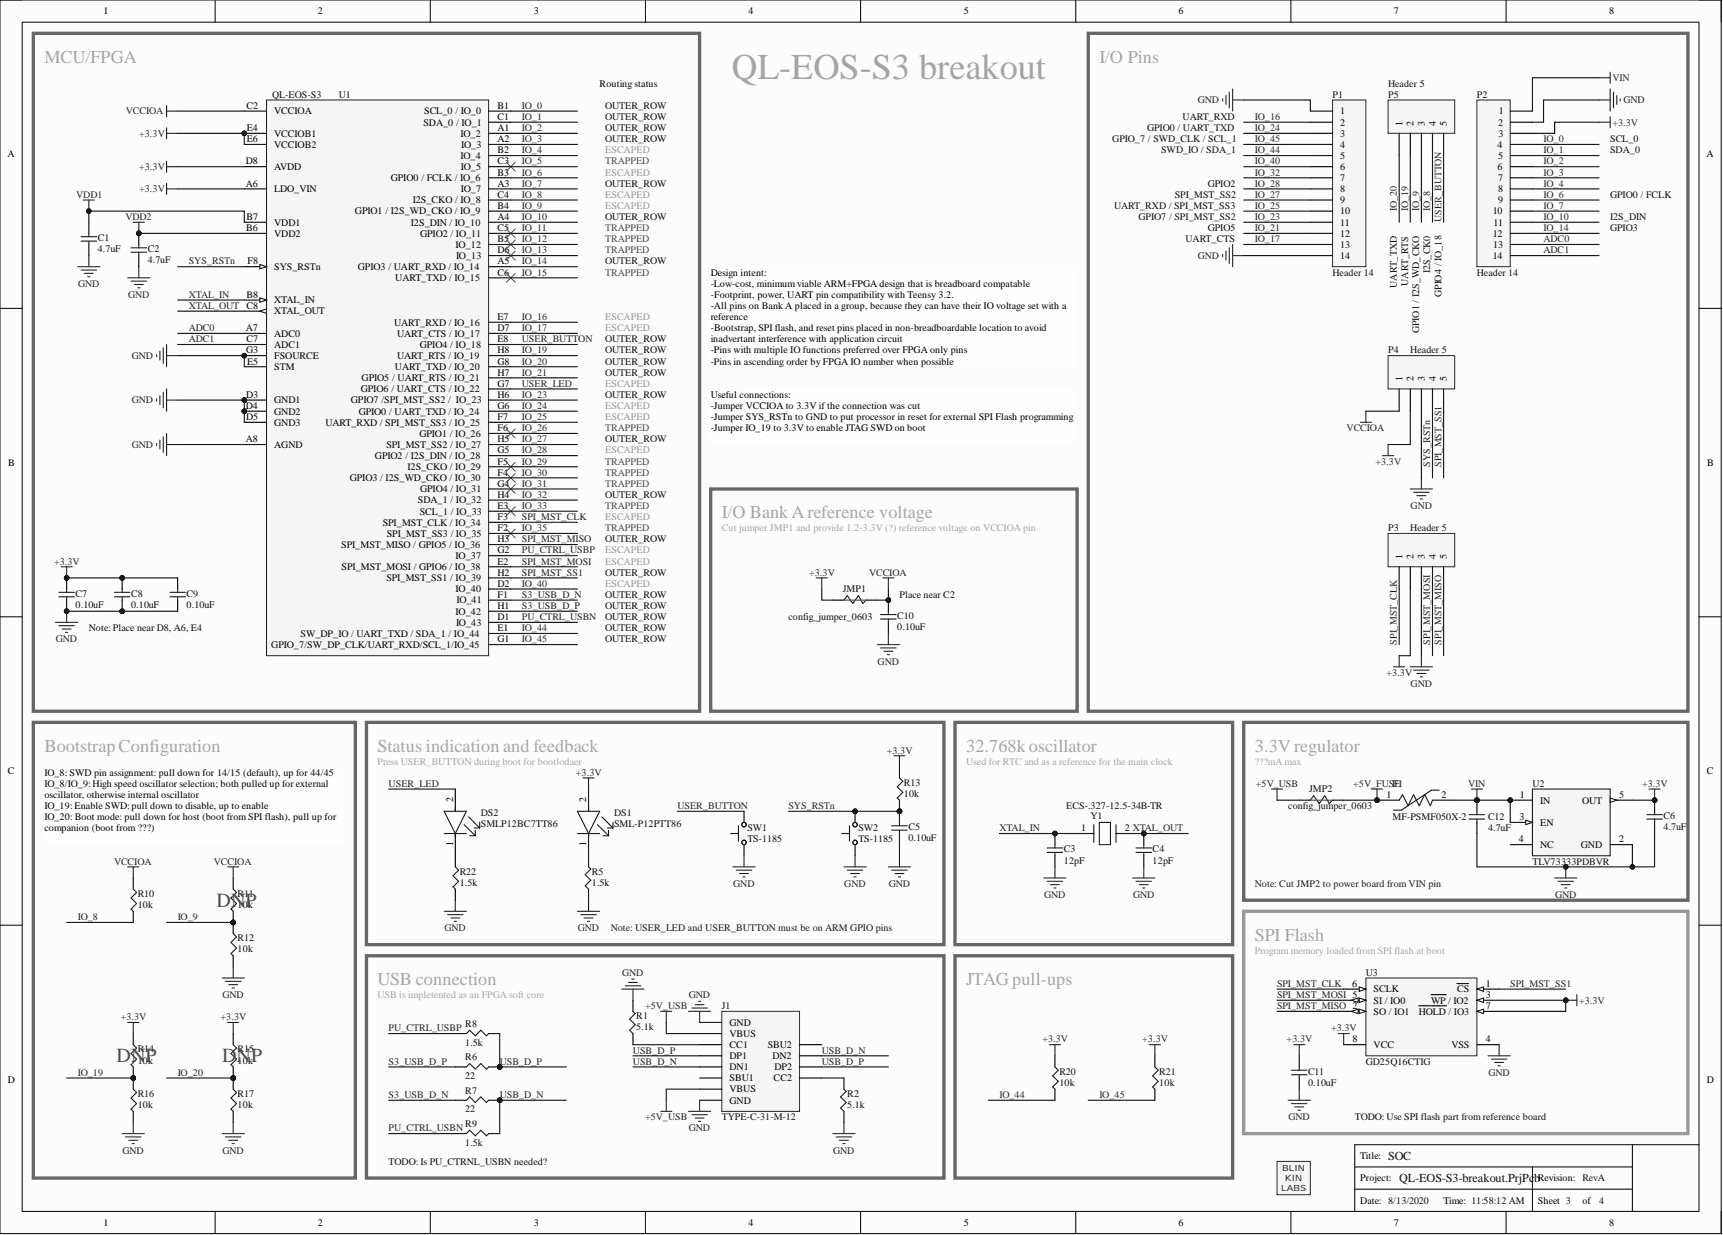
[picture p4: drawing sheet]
<svg xmlns="http://www.w3.org/2000/svg" width="393mm" height="282mm" viewBox="0 0 393 282" stroke-linecap="round" stroke-linejoin="round" font-family="sans-serif">
<defs><g id="words">
<text font-size="8.3" fill="#a6a6a6" x="167" y="18">QL-EOS-S3 breakout</text>
<g font-size="4.6" fill="#4c4c4c">
<text x="49.4" y="207">DNP</text>
<text x="26.6" y="242.5">DNP</text>
<text x="50.7" y="242.5">DNP</text>
</g>
<g font-size="4.1" fill="#a6a6a6">
<text x="10.1" y="14.3">MCU/FPGA</text>
<text x="251" y="14.3">I/O Pins</text>
<text x="164.8" y="118.3">I/O BankAreference voltage</text>
<text x="10.1" y="171.6">Bootstrap Configuration</text>
<text x="86.2" y="171.6">Status indication and feedback</text>
<text x="220.6" y="171.6">32.768koscillator</text>
<text x="286.5" y="171.6">3.3V regulator</text>
<text x="286.5" y="214.7">SPI Flash</text>
<text x="86.2" y="224.8">USB connection</text>
<text x="220.6" y="224.8">JTAG pull-ups</text>
</g>
<g font-size="2.8" fill="#0e0e0e">
<text x="316.9" y="264.7">SOC</text>
<text x="319.4" y="269.8">QL-EOS-S3-breakout.PrjPc</text>
<text x="350.3" y="269.8">b</text>
</g>
<g font-size="2.3">
<text x="23.7" y="3.3">1</text>
<text x="72.6" y="3.3">2</text>
<text x="121.9" y="3.3">3</text>
<text x="170.9" y="3.3">4</text>
<text x="220" y="3.3">5</text>
<text x="269.1" y="3.3">6</text>
<text x="318.2" y="3.3">7</text>
<text x="367.3" y="3.3">8</text>
<text x="136.9" y="19.8">Routing status</text>
<text x="56.3" y="24.9">C2</text>
<text x="56.4" y="29.9">E4</text>
<text x="62.6" y="26.1">VCCIOA</text>
<text x="96.7" y="28.7">SDA_0 / IO_1</text>
<text x="96.8" y="26.1">SCL_0 / IO_0</text>
<text x="113.6" y="29.9">A1</text>
<text x="113.6" y="24.9">B1</text>
<text x="113.6" y="27.4">C1</text>
<text x="306" y="26.1">1</text>
<text x="306" y="28.7">2</text>
<text x="320.2" y="28.7" transform="rotate(-90 320.2 28.7)">1</text>
<text x="322.7" y="28.7" transform="rotate(-90 322.7 28.7)">2</text>
<text x="325.3" y="28.7" transform="rotate(-90 325.3 28.7)">3</text>
<text x="327.8" y="28.7" transform="rotate(-90 327.8 28.7)">4</text>
<text x="330.3" y="28.7" transform="rotate(-90 330.3 28.7)">5</text>
<text x="342" y="28.7">2</text>
<text x="342.2" y="26.1">1</text>
<text x="1.7" y="35.9">A</text>
<text x="56.4" y="32.5">E6</text>
<text x="62.6" y="31.2">VCCIOB1</text>
<text x="62.6" y="33.7">VCCIOB2</text>
<text x="105.1" y="31.2">IO_2</text>
<text x="105.3" y="33.7">IO_3</text>
<text x="113.6" y="32.5">A2</text>
<text x="113.6" y="35">B2</text>
<text x="306" y="31.2">3</text>
<text x="306" y="33.7">4</text>
<text x="341.9" y="33.7">4</text>
<text x="342.1" y="31.2">3</text>
<text x="389.6" y="35.9">A</text>
<text x="56.1" y="37.5">D8</text>
<text x="62.6" y="38.8">AVDD</text>
<text x="89.2" y="41.3">GPIO0 / FCLK / IO_6</text>
<text x="105.1" y="36.3">IO_4</text>
<text x="105.2" y="38.8">IO_5</text>
<text x="113.6" y="40.1">B3</text>
<text x="113.6" y="37.5">C3</text>
<text x="306" y="36.3">5</text>
<text x="306" y="38.8">6</text>
<text x="306" y="41.3">7</text>
<text x="341.9" y="38.8">6</text>
<text x="342" y="36.3">5</text>
<text x="342" y="41.3">7</text>
<text x="56.1" y="42.6">A6</text>
<text x="62.6" y="43.9">LDO_VIN</text>
<text x="94.2" y="46.4">I2S_CKO / IO_8</text>
<text x="105.2" y="43.9">IO_7</text>
<text x="113.6" y="42.6">A3</text>
<text x="113.6" y="47.7">B4</text>
<text x="113.6" y="45.1">C4</text>
<text x="306" y="43.9">8</text>
<text x="306" y="46.4">9</text>
<text x="342" y="43.9">8</text>
<text x="342" y="46.4">9</text>
<text x="56.2" y="52.8">B6</text>
<text x="56.3" y="50.2">B7</text>
<text x="62.6" y="51.5">VDD1</text>
<text x="81" y="48.9">GPIO1 / I2S_WD_CKO / IO_9</text>
<text x="93.8" y="51.5">I2S_DIN / IO_10</text>
<text x="113.6" y="50.2">A4</text>
<text x="113.6" y="52.8">C5</text>
<text x="306" y="48.9">10</text>
<text x="306" y="51.5">11</text>
<text x="340.8" y="48.9">10</text>
<text x="341" y="51.5">11</text>
<text x="62.6" y="54">VDD2</text>
<text x="95.9" y="54">GPIO2 / IO_11</text>
<text x="104" y="56.6">IO_12</text>
<text x="104.1" y="59.1">IO_13</text>
<text x="113.6" y="55.3">B5</text>
<text x="113.6" y="57.8">D6</text>
<text x="306" y="54">12</text>
<text x="306" y="56.6">13</text>
<text x="306" y="59.1">14</text>
<text x="340.8" y="54">12</text>
<text x="340.8" y="59.1">14</text>
<text x="340.9" y="56.6">13</text>
<text x="56.5" y="60.4">F8</text>
<text x="62.6" y="61.6">SYS_RSTn</text>
<text x="81.7" y="61.6">GPIO3 / UART_RXD / IO_14</text>
<text x="90.2" y="64.2">UART_TXD / IO_15</text>
<text x="113.6" y="60.4">A5</text>
<text x="113.6" y="62.9">C6</text>
<text x="162.2" y="62.9">Design intent:</text>
<text x="162.2" y="65.4">-Low-cost, minimum viable ARM+FPGA design that is breadboard compatable</text>
<text x="56.3" y="68">B8</text>
<text x="56.3" y="70.5">C8</text>
<text x="62.6" y="69.2">XTAL_IN</text>
<text x="62.6" y="71.8">XTAL_OUT</text>
<text x="162.2" y="68">-Footprint, power, UART pin compatibility with Teensy 3.2.</text>
<text x="162.2" y="70.5">-All pins on Bank A placed in a group, because they can have their IO voltage set with a</text>
<text x="56.1" y="75.6">A7</text>
<text x="62.6" y="76.9">ADC0</text>
<text x="90" y="74.3">UART_RXD / IO_16</text>
<text x="90.7" y="76.9">UART_CTS / IO_17</text>
<text x="113.6" y="75.6">D7</text>
<text x="113.6" y="73">E7</text>
<text x="162.2" y="73">reference</text>
<text x="162.2" y="75.6">-Bootstrap, SPI flash, and reset pins placed in non-breadboardable location to avoid</text>
<text x="56.2" y="80.7">G3</text>
<text x="56.3" y="78.1">C7</text>
<text x="56.4" y="83.2">E5</text>
<text x="62.6" y="79.4">ADC1</text>
<text x="62.6" y="81.9">FSOURCE</text>
<text x="90.7" y="81.9">UART_RTS / IO_19</text>
<text x="95.8" y="79.4">GPIO4 / IO_18</text>
<text x="113.6" y="78.1">E8</text>
<text x="113.6" y="83.2">G8</text>
<text x="113.6" y="80.7">H8</text>
<text x="162.2" y="78.1">i</text>
<text x="162.2" y="80.7">-Pins with multiple IO functions preferred over FPGA only pins</text>
<text x="162.2" y="83.2">-Pins in ascending order by FPGA IO number when possible</text>
<text x="162.8" y="78.1">nadvertant interference with application circuit</text>
<text x="62.6" y="84.5">STM</text>
<text x="82.4" y="89.5">GPIO6 / UART_CTS / IO_22</text>
<text x="82.6" y="87">GPIO5 / UART_RTS / IO_21</text>
<text x="90.2" y="84.5">UART_TXD / IO_20</text>
<text x="113.6" y="88.3">G7</text>
<text x="113.6" y="85.7">H7</text>
<text x="320.2" y="87" transform="rotate(-90 320.2 87)">1</text>
<text x="322.7" y="87" transform="rotate(-90 322.7 87)">2</text>
<text x="325.3" y="87" transform="rotate(-90 325.3 87)">3</text>
<text x="327.8" y="87" transform="rotate(-90 327.8 87)">4</text>
<text x="330.3" y="87" transform="rotate(-90 330.3 87)">5</text>
<text x="56.1" y="93.3">D4</text>
<text x="56.2" y="90.8">D3</text>
<text x="56.2" y="95.9">D5</text>
<text x="62.6" y="92.1">GND1</text>
<text x="62.6" y="94.6">GND2</text>
<text x="80.1" y="92.1">GPIO7 /SPI_MST_SS2 / IO_23</text>
<text x="81.9" y="94.6">GPIO0 / UART_TXD / IO_24</text>
<text x="113.6" y="95.9">F7</text>
<text x="113.6" y="93.3">G6</text>
<text x="113.6" y="90.8">H6</text>
<text x="162.2" y="90.8">Useful connections:</text>
<text x="162.2" y="93.3">-Jumper VCCIOA to 3.3V if the connection was cut</text>
<text x="162.2" y="95.9">-Jumper SYS_RSTn to GND to put processor in reset for external SPI Flash programming</text>
<text x="56.1" y="100.9">A8</text>
<text x="62.6" y="97.1">GND3</text>
<text x="74.3" y="97.1">UART_RXD / SPI_MST_SS3 / IO_25</text>
<text x="95.7" y="99.7">GPIO1 / IO_26</text>
<text x="113.6" y="98.4">F6</text>
<text x="113.6" y="100.9">H5</text>
<text x="162.2" y="98.4">-Jumper IO_19 to 3.3V to enable JTAG SWD on boot</text>
<text x="1.9" y="106.4">B</text>
<text x="62.6" y="102.2">AGND</text>
<text x="85.6" y="104.8">GPIO2 / I2S_DIN / IO_28</text>
<text x="88.2" y="102.2">SPI_MST_SS2 / IO_27</text>
<text x="93" y="107.3">I2S_CKO / IO_29</text>
<text x="113.6" y="106">F5</text>
<text x="113.6" y="103.5">G5</text>
<text x="389.7" y="106.4">B</text>
<text x="79.9" y="109.8">GPIO3 / I2S_WD_CKO / IO_30</text>
<text x="95.9" y="112.4">GPIO4 / IO_31</text>
<text x="113.6" y="108.6">F4</text>
<text x="113.6" y="111.1">G4</text>
<text x="113.6" y="113.6">H4</text>
<text x="87.4" y="120">SPI_MST_CLK / IO_34</text>
<text x="95.4" y="114.9">SDA_1 / IO_32</text>
<text x="95.8" y="117.4">SCL_1 / IO_33</text>
<text x="113.6" y="116.2">E3</text>
<text x="113.6" y="118.7">F3</text>
<text x="77.9" y="125">SPI_MST_MISO / GPIO5 / IO_36</text>
<text x="88.3" y="122.5">SPI_MST_SS3 / IO_35</text>
<text x="113.6" y="121.2">F2</text>
<text x="113.6" y="123.8">H3</text>
<text x="78" y="130.1">SPI_MST_MOSI / GPIO6 / IO_38</text>
<text x="104" y="127.6">IO_37</text>
<text x="113.6" y="128.9">E2</text>
<text x="113.6" y="126.3">G2</text>
<text x="113.6" y="131.4">H2</text>
<text x="320.2" y="127.6" transform="rotate(-90 320.2 127.6)">1</text>
<text x="322.7" y="127.6" transform="rotate(-90 322.7 127.6)">2</text>
<text x="325.3" y="127.6" transform="rotate(-90 325.3 127.6)">3</text>
<text x="327.8" y="127.6" transform="rotate(-90 327.8 127.6)">4</text>
<text x="330.3" y="127.6" transform="rotate(-90 330.3 127.6)">5</text>
<text x="88.2" y="132.7">SPI_MST_SS1 / IO_39</text>
<text x="104" y="135.2">IO_40</text>
<text x="104.2" y="137.7">IO_41</text>
<text x="113.6" y="133.9">D2</text>
<text x="113.6" y="136.5">F1</text>
<text x="104" y="140.3">IO_42</text>
<text x="104.1" y="142.8">IO_43</text>
<text x="113.6" y="141.5">D1</text>
<text x="113.6" y="139">H1</text>
<text x="61.9" y="147.9">GPIO_7/SW_DP_CLK/UART_RXD/SCL_1/IO_45</text>
<text x="68.6" y="145.3">SW_DP_IO / UART_TXD / SDA_1 / IO_44</text>
<text x="113.6" y="144.1">E1</text>
<text x="113.6" y="146.6">G1</text>
<text x="1.8" y="176.7">C</text>
<text x="10.1" y="177">IO_8: SWD pin assignment: pull down for 14/15 (default), up for 44/45</text>
<text x="10.1" y="179.6">IO_8/IO_9:High speed oscillator selection; both pulled up for external</text>
<text x="389.6" y="176.7">C</text>
<text x="10.1" y="182.1">oscillator, otherwise internal oscillator</text>
<text x="10.1" y="184.7">IO_19:Enable SWD:pull down to disable, up to enable</text>
<text x="103.4" y="183.1" transform="rotate(-90 103.4 183.1)">2</text>
<text x="133.9" y="183.1" transform="rotate(-90 133.9 183.1)">2</text>
<text x="316.5" y="182.1">1</text>
<text x="329.1" y="182.1">2</text>
<text x="347" y="182.1">1</text>
<text x="351.6" y="183.4">IN</text>
<text x="361.2" y="183.4">OUT</text>
<text x="369.6" y="182.1">5</text>
<text x="10.1" y="187.2">IO_20: Boot mode: pull down for host (boot from SPI flash), pull up for</text>
<text x="10.1" y="189.7">companion (boot from ???)</text>
<text x="246.8" y="189.7">1</text>
<text x="256.8" y="189.7">2 XTAL_OUT</text>
<text x="346.9" y="187.2">3</text>
<text x="351.6" y="188.5">EN</text>
<text x="103.4" y="193.1" transform="rotate(-90 103.4 193.1)">1</text>
<text x="133.9" y="193.1" transform="rotate(-90 133.9 193.1)">1</text>
<text x="346.7" y="192.3">4</text>
<text x="351.6" y="193.5">NC</text>
<text x="360.9" y="193.5">GND</text>
<text x="369.6" y="192.3">2</text>
<text x="308.7" y="225.2">6</text>
<text x="313.6" y="226.5">SCLK</text>
<text x="332.7" y="226.5">CS</text>
<text x="339.2" y="225.2">1</text>
<text x="339.2" y="227.8">3</text>
<text x="313.6" y="231.6">SO / IO1</text>
<text x="313.6" y="229">SI / IO0</text>
<text x="323.9" y="231.6">HOLD / IO3</text>
<text x="326.7" y="229">WP / IO2</text>
<text x="339.2" y="230.3">7</text>
<text x="166.6" y="234.1">GND</text>
<text x="166.6" y="236.7">VBUS</text>
<text x="166.6" y="239.2">CC1</text>
<text x="175.3" y="239.2">SBU2</text>
<text x="308.8" y="237.9">8</text>
<text x="313.6" y="239.2">VCC</text>
<text x="331.3" y="239.2">VSS</text>
<text x="339.2" y="237.9">4</text>
<text x="166.6" y="241.7">DP1</text>
<text x="166.6" y="244.3">DN1</text>
<text x="176.4" y="241.7">DN2</text>
<text x="176.8" y="244.3">DP2</text>
<text x="1.8" y="247.1">D</text>
<text x="166.6" y="246.8">SBU1</text>
<text x="166.6" y="249.3">VBUS</text>
<text x="166.6" y="251.9">GND</text>
<text x="176.6" y="246.8">CC2</text>
<text x="389.6" y="247.1">D</text>
<text x="310.5" y="264.6">Title:</text>
<text x="310.5" y="269.6">Project:</text>
<text x="351.1" y="269.6">Revision: RevA</text>
<text x="310.5" y="274.7">Date: 8/13/2020</text>
<text x="329.6" y="274.7">Time: 11:58:12 AM</text>
<text x="351.1" y="274.7">Sheet 3</text>
<text x="361.3" y="274.7">of</text>
<text x="23.7" y="279.8">1</text>
<text x="72.6" y="279.8">2</text>
<text x="121.9" y="279.8">3</text>
<text x="170.9" y="279.8">4</text>
<text x="220" y="279.8">5</text>
<text x="269.1" y="279.8">6</text>
<text x="318.2" y="279.8">7</text>
<text x="367.3" y="279.8">8</text>
</g>
<g font-size="2.3" fill="#0e0e0e">
<text x="62.1" y="22.3">QL-EOS-S3</text>
<text x="77.3" y="22.3">U1</text>
<text x="304.2" y="22.3">P1</text>
<text x="316.9" y="22.3">P5</text>
<text x="316.9" y="19.8">Header 5</text>
<text x="337.2" y="22.3">P2</text>
<text x="138.2" y="29.9">OUTER_ROW</text>
<text x="138.2" y="24.9">OUTER_ROW</text>
<text x="138.2" y="27.4">OUTER_ROW</text>
<text x="261.9" y="29.9">GPIO0 / UART_TXD</text>
<text x="270" y="27.4">UART_RXD</text>
<text x="138.2" y="32.5">OUTER_ROW</text>
<text x="253.9" y="32.5">GPIO_7 / SWD_CLK / SCL_1</text>
<text x="265.1" y="35">SWD_IO / SDA_1</text>
<text x="367.6" y="32.5">SCL_0</text>
<text x="367.6" y="35">SDA_0</text>
<text x="138.2" y="42.6">OUTER_ROW</text>
<text x="254.4" y="47.7">UART_RXD / SPI_MST_SS3</text>
<text x="268.2" y="45.1">SPI_MST_SS2</text>
<text x="275.7" y="42.6">GPIO2</text>
<text x="367.6" y="45.1">GPIO0 / FCLK</text>
<text x="138.2" y="50.2">OUTER_ROW</text>
<text x="259.9" y="50.2">GPIO7 / SPI_MST_SS2</text>
<text x="275.7" y="52.8">GPIO5</text>
<text x="367.6" y="50.2">I2S_DIN</text>
<text x="367.6" y="52.8">GPIO3</text>
<text x="22.3" y="55">C1</text>
<text x="22.3" y="57.6">4.7uF</text>
<text x="33.7" y="57.6">C2</text>
<text x="270.7" y="55.3">UART_CTS</text>
<text x="33.7" y="60.1">4.7uF</text>
<text x="138.2" y="60.4">OUTER_ROW</text>
<text x="304.2" y="62.9">Header 14</text>
<text x="318.9" y="65.8" transform="rotate(-90 318.9 65.8)">UART_TXD</text>
<text x="321.5" y="65.3" transform="rotate(-90 321.5 65.3)">UART_RTS</text>
<text x="326.5" y="62.4" transform="rotate(-90 326.5 62.4)">I2S_CK0</text>
<text x="337.2" y="62.9">Header 14</text>
<text x="329.1" y="67.8" transform="rotate(-90 329.1 67.8)">GPIO4 / IO_18</text>
<text x="324" y="76.1" transform="rotate(-90 324 76.1)">GPIO1 / I2S_WD_CKO</text>
<text x="138.2" y="80.7">OUTER_ROW</text>
<text x="138.2" y="78.1">OUTER_ROW</text>
<text x="138.2" y="83.2">OUTER_ROW</text>
<text x="316.9" y="80.7">P4</text>
<text x="322" y="80.7">Header 5</text>
<text x="138.2" y="85.7">OUTER_ROW</text>
<text x="138.2" y="90.8">OUTER_ROW</text>
<text x="138.2" y="100.9">OUTER_ROW</text>
<text x="138.2" y="113.6">OUTER_ROW</text>
<text x="138.2" y="123.8">OUTER_ROW</text>
<text x="316.9" y="121.2">P3</text>
<text x="322" y="121.2">Header 5</text>
<text x="138.2" y="131.4">OUTER_ROW</text>
<text x="17.2" y="136.2">C7</text>
<text x="29.9" y="136.2">C8</text>
<text x="42.6" y="136.2">C9</text>
<text x="138.2" y="136.5">OUTER_ROW</text>
<text x="192.4" y="135.2">JMP1</text>
<text x="205.3" y="136.5">Place near C2</text>
<text x="17.2" y="138.7">0.10uF</text>
<text x="29.9" y="138.7">0.10uF</text>
<text x="42.6" y="138.7">0.10uF</text>
<text x="138.2" y="139">OUTER_ROW</text>
<text x="138.2" y="141.5">OUTER_ROW</text>
<text x="180" y="141.5">config_jumper_0603</text>
<text x="204.8" y="141.3">C10</text>
<text x="204.8" y="143.8">0.10uF</text>
<text x="20.3" y="144.1">Note: Place near D8, A6, E4</text>
<text x="138.2" y="144.1">OUTER_ROW</text>
<text x="138.2" y="146.6">OUTER_ROW</text>
<text x="206.4" y="179.3">R13</text>
<text x="317.9" y="179.6">F1</text>
<text x="349.8" y="179.6">U2</text>
<text x="206.4" y="181.9">10k</text>
<text x="243.4" y="184.7">ECS-.327-12.5-34B-TR</text>
<text x="294.1" y="184.7">config_jumper_0603</text>
<text x="298.9" y="180.9">JMP2</text>
<text x="109.8" y="186.2">DS2</text>
<text x="109.8" y="188.7">SMLP12BC7TT86</text>
<text x="140.2" y="186.2">DS1</text>
<text x="140.2" y="188.7">SML-P12PTT86</text>
<text x="170.6" y="189.7">SW1</text>
<text x="196" y="189.7">SW2</text>
<text x="207.4" y="189.5">C5</text>
<text x="248.9" y="186.9">Y1</text>
<text x="317.9" y="187.2">MF-PSMF050X-2</text>
<text x="339.7" y="187.2">C12</text>
<text x="339.7" y="189.7">4.7uF</text>
<text x="379.8" y="186.9">C6</text>
<text x="379.8" y="189.5">4.7uF</text>
<text x="170.6" y="192.3">TS-1185</text>
<text x="196" y="192.3">TS-1185</text>
<text x="207.4" y="192">0.10uF</text>
<text x="242.9" y="194.6">C3</text>
<text x="242.9" y="197.1">12pF</text>
<text x="263.1" y="194.6">C4</text>
<text x="263.1" y="197.1">12pF</text>
<text x="349.8" y="197.3">TLV73333PDBVR</text>
<text x="105" y="199.6">R22</text>
<text x="105" y="202.2">1.5k</text>
<text x="135.1" y="199.6">R5</text>
<text x="135.1" y="202.2">1.5k</text>
<text x="31.4" y="204.7">R10</text>
<text x="31.4" y="207.2">10k</text>
<text x="54.3" y="204.7">R11</text>
<text x="54.3" y="207.2">10k</text>
<text x="54.3" y="214.8">R12</text>
<text x="54.3" y="217.4">10k</text>
<text x="311.8" y="222.7">U3</text>
<text x="145.3" y="232.6">R1</text>
<text x="164.8" y="230.3">J1</text>
<text x="106.2" y="234.4">R8</text>
<text x="106.2" y="238.7">1.5k</text>
<text x="145.3" y="235.1">5.1k</text>
<text x="31.4" y="240.2">R14</text>
<text x="31.4" y="242.7">10k</text>
<text x="54.3" y="240.2">R15</text>
<text x="54.3" y="242.7">10k</text>
<text x="106.2" y="242">R6</text>
<text x="241.8" y="245.3">R20</text>
<text x="264.7" y="245.3">R21</text>
<text x="298.6" y="245.3">C11</text>
<text x="311.8" y="243">GD25Q16CTIG</text>
<text x="31.4" y="250.4">R16</text>
<text x="54.3" y="250.4">R17</text>
<text x="106.2" y="246.3">22</text>
<text x="106.2" y="249.6">R7</text>
<text x="193.4" y="250.4">R2</text>
<text x="241.8" y="247.8">10k</text>
<text x="264.7" y="247.8">10k</text>
<text x="298.6" y="247.8">0.10uF</text>
<text x="31.4" y="252.9">10k</text>
<text x="54.3" y="252.9">10k</text>
<text x="106.2" y="253.9">22</text>
<text x="106.2" y="257.2">R9</text>
<text x="164.8" y="255.7">TYPE-C-31-M-12</text>
<text x="193.4" y="252.9">5.1k</text>
<text x="309.3" y="255.7">TODO: Use SPI flash part from reference board</text>
<text x="106.2" y="261.5">1.5k</text>
<text x="88.7" y="265.8">TODO: Is PU_CTRNL_USBN needed?</text>
<text x="365.1" y="274.7">4</text>
</g>
<g font-size="2.3" fill="#262626">
<text x="273.5" y="23.6">GND</text>
<text x="368.1" y="18.5">VIN</text>
<text x="370.6" y="23.6">GND</text>
<text x="28.7" y="26.1">VCCIOA</text>
<text x="119.1" y="24.9">IO_0</text>
<text x="119.1" y="27.4">IO_1</text>
<text x="119.1" y="29.9">IO_2</text>
<text x="286.5" y="29.9">IO_24</text>
<text x="286.5" y="27.4">IO_16</text>
<text x="368.1" y="28.7">+3.3V</text>
<text x="31.8" y="31.2">+3.3V</text>
<text x="119.1" y="32.5">IO_3</text>
<text x="119.1" y="35">IO_4</text>
<text x="286.5" y="32.5">IO_45</text>
<text x="286.5" y="35">IO_44</text>
<text x="352.4" y="32.5">IO_0</text>
<text x="352.4" y="35">IO_1</text>
<text x="31.8" y="38.8">+3.3V</text>
<text x="119.1" y="37.5">IO_5</text>
<text x="119.1" y="40.1">IO_6</text>
<text x="286.5" y="37.5">IO_40</text>
<text x="286.5" y="40.1">IO_32</text>
<text x="352.4" y="37.5">IO_2</text>
<text x="352.4" y="40.1">IO_3</text>
<text x="17.4" y="45.1">VDD1</text>
<text x="31.8" y="43.9">+3.3V</text>
<text x="119.1" y="42.6">IO_7</text>
<text x="119.1" y="45.1">IO_8</text>
<text x="119.1" y="47.7">IO_9</text>
<text x="286.5" y="42.6">IO_28</text>
<text x="286.5" y="45.1">IO_27</text>
<text x="286.5" y="47.7">IO_25</text>
<text x="352.4" y="42.6">IO_4</text>
<text x="352.4" y="47.7">IO_7</text>
<text x="352.4" y="45.1">IO_6</text>
<text x="28.6" y="50.2">VDD2</text>
<text x="119.1" y="50.2">IO_10</text>
<text x="119.1" y="52.8">IO_11</text>
<text x="286.5" y="50.2">IO_23</text>
<text x="286.5" y="52.8">IO_21</text>
<text x="318.9" y="48.2" transform="rotate(-90 318.9 48.2)">IO_20</text>
<text x="321.5" y="48.2" transform="rotate(-90 321.5 48.2)">IO_19</text>
<text x="324" y="48.2" transform="rotate(-90 324 48.2)">IO_9</text>
<text x="326.5" y="48.2" transform="rotate(-90 326.5 48.2)">IO_8</text>
<text x="329.1" y="50.7" transform="rotate(-90 329.1 50.7)">USER_BUTTON</text>
<text x="352.4" y="50.2">IO_10</text>
<text x="352.4" y="52.8">IO_14</text>
<text x="119.1" y="55.3">IO_12</text>
<text x="119.1" y="57.8">IO_13</text>
<text x="273.5" y="59.1">GND</text>
<text x="286.5" y="55.3">IO_17</text>
<text x="352.4" y="55.3">ADC0</text>
<text x="352.4" y="57.8">ADC1</text>
<text x="17.8" y="65.4">GND</text>
<text x="43.1" y="60.4">SYS_RSTn</text>
<text x="119.1" y="60.4">IO_14</text>
<text x="119.1" y="62.9">IO_15</text>
<text x="29.2" y="68">GND</text>
<text x="43.1" y="70.5">XTAL_OUT</text>
<text x="43.1" y="68">XTAL_IN</text>
<text x="43.1" y="75.6">ADC0</text>
<text x="119.1" y="73">IO_16</text>
<text x="119.1" y="75.6">IO_17</text>
<text x="30.1" y="81.9">GND</text>
<text x="43.1" y="78.1">ADC1</text>
<text x="119.1" y="83.2">IO_20</text>
<text x="119.1" y="80.7">IO_19</text>
<text x="119.1" y="78.1">USER_BUTTON</text>
<text x="119.1" y="88.3">USER_LED</text>
<text x="119.1" y="85.7">IO_21</text>
<text x="30.1" y="92.1">GND</text>
<text x="119.1" y="90.8">IO_23</text>
<text x="119.1" y="93.3">IO_24</text>
<text x="119.1" y="95.9">IO_25</text>
<text x="119.1" y="98.4">IO_26</text>
<text x="119.1" y="100.9">IO_27</text>
<text x="307.4" y="98.4">VCCIOA</text>
<text x="30.1" y="102.2">GND</text>
<text x="119.1" y="103.5">IO_28</text>
<text x="119.1" y="106">IO_29</text>
<text x="314" y="106">+3.3V</text>
<text x="326.5" y="106.5" transform="rotate(-90 326.5 106.5)">SYS_RSTn</text>
<text x="329.1" y="106.5" transform="rotate(-90 329.1 106.5)">SPI_MST_SS1</text>
<text x="119.1" y="108.6">IO_30</text>
<text x="119.1" y="111.1">IO_31</text>
<text x="119.1" y="113.6">IO_32</text>
<text x="119.1" y="116.2">IO_33</text>
<text x="119.1" y="118.7">SPI_MST_CLK</text>
<text x="322" y="116.2">GND</text>
<text x="119.1" y="121.2">IO_35</text>
<text x="119.1" y="123.8">SPI_MST_MISO</text>
<text x="12.3" y="128.9">+3.3V</text>
<text x="119.1" y="126.3">PU_CTRL_USBP</text>
<text x="119.1" y="128.9">SPI_MST_MOSI</text>
<text x="119.1" y="131.4">SPI_MST_SS1</text>
<text x="184.7" y="131.4">+3.3V</text>
<text x="198.4" y="131.4">VCCIOA</text>
<text x="119.1" y="136.5">S3_USB_D_N</text>
<text x="119.1" y="133.9">IO_40</text>
<text x="119.1" y="139">S3_USB_D_P</text>
<text x="119.1" y="141.5">PU_CTRL_USBN</text>
<text x="12.8" y="146.6">GND</text>
<text x="119.1" y="144.1">IO_44</text>
<text x="119.1" y="146.6">IO_45</text>
<text x="318.9" y="147.1" transform="rotate(-90 318.9 147.1)">SPI_MST_CLK</text>
<text x="326.5" y="147.1" transform="rotate(-90 326.5 147.1)">SPI_MST_MOSI</text>
<text x="329.1" y="147.1" transform="rotate(-90 329.1 147.1)">SPI_MST_MISO</text>
<text x="200.4" y="151.7">GND</text>
<text x="316.5" y="154.2">+3.3V</text>
<text x="322" y="156.8">GND</text>
<text x="202.5" y="172">+3.3V</text>
<text x="88.7" y="179.6">USER_LED</text>
<text x="131.5" y="177">+3.3V</text>
<text x="286.7" y="179.6">+5V_USB</text>
<text x="308.9" y="179.6">+5V_FUSE</text>
<text x="335.1" y="179.6">VIN</text>
<text x="374.9" y="179.6">+3.3V</text>
<text x="154.6" y="184.7">USER_BUTTON</text>
<text x="180" y="184.7">SYS_RSTn</text>
<text x="228.2" y="189.7">XTAL_IN</text>
<text x="26" y="197.3">VCCIOA</text>
<text x="48.8" y="197.3">VCCIOA</text>
<text x="167.4" y="202.4">GND</text>
<text x="192.8" y="202.4">GND</text>
<text x="202.9" y="202.4">GND</text>
<text x="238.4" y="205">GND</text>
<text x="258.7" y="205">GND</text>
<text x="355" y="205">GND</text>
<text x="17.7" y="210">IO_8</text>
<text x="40.6" y="210">IO_9</text>
<text x="101.5" y="212.6">GND</text>
<text x="131.9" y="212.6">GND</text>
<text x="50.8" y="227.8">GND</text>
<text x="142" y="222.7">GND</text>
<text x="157.3" y="227.8">GND</text>
<text x="291.5" y="225.2">SPI_MST_CLK</text>
<text x="291.5" y="227.8">SPI_MST_MOSI 5</text>
<text x="344.8" y="225.2">SPI_MST_SS1</text>
<text x="27.5" y="232.9">+3.3V</text>
<text x="50.4" y="232.9">+3.3V</text>
<text x="147.3" y="230.3">+5V_USB</text>
<text x="291.5" y="230.3">SPI_MST_MISO 2</text>
<text x="360.5" y="229">+3.3V</text>
<text x="88.7" y="235.4">PU_CTRL_USBP</text>
<text x="238" y="237.9">+3.3V</text>
<text x="260.8" y="237.9">+3.3V</text>
<text x="293.7" y="237.9">+3.3V</text>
<text x="303.9" y="235.4">+3.3V</text>
<text x="17.7" y="245.5">IO_19</text>
<text x="40.6" y="245.5">IO_20</text>
<text x="88.7" y="243">S3_USB_D_P</text>
<text x="114.1" y="243">USB_D_P</text>
<text x="144.5" y="240.5">USB_D_P</text>
<text x="144.5" y="243">USB_D_N</text>
<text x="187.6" y="243">USB_D_P</text>
<text x="187.6" y="240.5">USB_D_N</text>
<text x="339.8" y="245.5">GND</text>
<text x="88.7" y="250.6">S3_USB_D_N</text>
<text x="114.1" y="250.6">USB_D_N</text>
<text x="228.2" y="250.6">IO_44</text>
<text x="251" y="250.6">IO_45</text>
<text x="147.3" y="255.7">+5V_USB</text>
<text x="294.2" y="255.7">GND</text>
<text x="28" y="263.3">GND</text>
<text x="50.8" y="263.3">GND</text>
<text x="88.7" y="258.2">PU_CTRL_USBN</text>
<text x="157.3" y="258.2">GND</text>
<text x="190.2" y="263.3">GND</text>
</g>
<g font-size="2.3" fill="#969696">
<text x="138.2" y="35">ESCAPED</text>
<text x="138.2" y="40.1">ESCAPED</text>
<text x="138.2" y="45.1">ESCAPED</text>
<text x="138.2" y="47.7">ESCAPED</text>
<text x="138.2" y="73">ESCAPED</text>
<text x="138.2" y="75.6">ESCAPED</text>
<text x="138.2" y="88.3">ESCAPED</text>
<text x="138.2" y="93.3">ESCAPED</text>
<text x="138.2" y="95.9">ESCAPED</text>
<text x="138.2" y="103.5">ESCAPED</text>
<text x="138.2" y="118.7">ESCAPED</text>
<text x="138.2" y="128.9">ESCAPED</text>
<text x="138.2" y="126.3">ESCAPED</text>
<text x="138.2" y="133.9">ESCAPED</text>
</g>
<g font-size="2.3" fill="#4c4c4c">
<text x="138.2" y="37.5">TRAPPED</text>
<text x="138.2" y="52.8">TRAPPED</text>
<text x="138.2" y="57.8">TRAPPED</text>
<text x="138.2" y="55.3">TRAPPED</text>
<text x="138.2" y="62.9">TRAPPED</text>
<text x="138.2" y="98.4">TRAPPED</text>
<text x="138.2" y="106">TRAPPED</text>
<text x="138.2" y="108.6">TRAPPED</text>
<text x="138.2" y="111.1">TRAPPED</text>
<text x="138.2" y="116.2">TRAPPED</text>
<text x="138.2" y="121.2">TRAPPED</text>
</g>
<g font-size="2.3" fill="#a6a6a6">
<text x="164.8" y="121.2">Cut jumper JMP1 and provide 1.2-3.3V (?) reference voltage on VCCIOA pin</text>
<text x="86.2" y="174.5">Press USER_BUTTON during boot for bootlodaer</text>
<text x="220.6" y="174.5">Used for RTC and as a reference for the main clock</text>
<text x="286.5" y="174.5">???mA max</text>
<text x="286.5" y="217.6">Program memory loaded from SPI flash at boot</text>
<text x="86.2" y="227.8">USB is impletented as an FPGA soft core</text>
</g>
<g font-size="2.3" fill="#1c1c1c">
<text x="286.5" y="202.4">Note: Cut JMP2 to power board from VIN pin</text>
<text x="139.4" y="212.6">Note: USER_LED and USER_BUTTON must be on ARM GPIO pins</text>
</g>
<g font-size="1.9" fill="#0e0e0e">
<text x="292.7" y="267.3">BLIN</text>
<text x="293.3" y="269.5">KIN</text>
<text x="292.5" y="271.8">LABS</text>
</g>
</g></defs>
<path d="M0 0h392.9v281.6h-392.9z" fill-rule="evenodd" fill="#fcfcfc"/>
<path d="M0 0h392.9v281.6h-392.9z" fill="none" stroke="#000" stroke-width=".23"/>
<path d="M5.1 5.1h382.8v271.4h-382.8z" fill-rule="evenodd" fill="#fcfcfc"/>
<g fill="none" stroke="#000" stroke-width=".23">
<path d="M0 0h5.1M49.1 0v5.1M98.2 0v5.1M147.4 0v5.1M196.5 0v5.1M245.6 0v5.1M294.7 0v5.1M343.8 0v5.1M387.9 0h5v5.1M5.1 5.1h382.8v271.4h-382.8zM0 70.4h5.1M387.9 70.4h5"/>
<path d="M0 140.8h5.1M387.9 140.8h5M0 211.2h5.1M387.9 211.2h5M49.1 276.5v5.1M98.2 276.5v5.1M147.4 276.5v5.1M196.5 276.5v5.1M245.6 276.5v5.1M294.7 276.5v5.1M309.3 266.3h63.4M309.3 271.4h63.4"/>
<path d="M343.8 276.5v5.1M349.8 266.3v10.2M372.7 261.3v15.2M387.9 261.3h-78.6v15.2M392.9 276.5v5.1"/>
</g>
<path d="M7.6 164.9h73.5v104h-73.5z" fill="none" stroke="#666" stroke-width=".76"/>
<g fill="none" stroke="#262626" stroke-width=".25">
<path d="M142 225.8h5M142.7 225h3.6M143.5 224.2h2M144.2 223.5h.6M144.5 225.8v2.5M150.8 230.8h2.6M152.1 230.8v2.6M157.2 230.8h5M157.9 230.1h3.6M158.7 229.3h2M159.5 228.5h.5M159.7 230.8v2.6"/>
<path d="M150.8 253.7h2.6M152.1 251.1v2.6M157.2 253.7h5M157.9 254.4h3.6M158.7 255.2h2M159.5 255.9h.5M159.7 251.1v2.6M190.1 258.7h5.1M190.9 259.5h3.5M192.7 256.2v2.5M191.7 260.2h2M192.4 261h.5"/>
</g>
<path d="M144.5 228.3v2.5M144.5 235.9v2.5M192.7 246v2.6M192.7 253.7v2.5" fill="none" stroke="#000" stroke-width=".25"/>
<path d="M144.5 230.8l.5 .5-1.3 1.3 1.3 1.3-1.3 1.2 .8 .8M192.7 248.6l.5 .5-1.3 1.3 1.3 1.2-1.3 1.3 .8 .8" fill="none" stroke="#1c1c1c" stroke-width=".25"/>
<path d="M164.8 230.8h17.7v22.9h-17.7z" fill-rule="evenodd" fill="#f5f5f5"/>
<path d="M164.8 230.8h17.7v22.9h-17.7z" fill="none" stroke="#262626" stroke-width=".23"/>
<path d="M159.7 233.4h5.1M159.7 235.9h5.1M159.7 238.4h5.1M182.5 238.4h5.1M159.7 241h5.1M159.7 243.5h5.1M159.7 246h5.1M159.7 248.6h5.1M159.7 251.1h5.1M182.5 241h5.1M182.5 243.5h5.1M182.5 246h5.1" fill="none" stroke="#000" stroke-width=".25"/>
<path d="M304.2 22.8h7.6v38.1h-7.6z" fill-rule="evenodd" fill="#f5f5f5"/>
<path d="M304.2 22.8h7.6v38.1h-7.6z" fill="none" stroke="#262626" stroke-width=".23"/>
<g fill="none" stroke="#000" stroke-width=".25">
<path d="M299.1 25.4h5.1M299.1 27.9h5.1M299.1 30.4h5.1M299.1 33h5.1M299.1 35.5h5.1M299.1 38h5.1M299.1 40.6h5.1M299.1 43.1h5.1M299.1 45.7h5.1M299.1 48.2h5.1M299.1 50.7h5.1M299.1 53.3h5.1"/>
<path d="M299.1 55.8h5.1M299.1 58.3h5.1"/>
</g>
<path d="M337.2 22.8h7.6v38.1h-7.6z" fill-rule="evenodd" fill="#f5f5f5"/>
<path d="M337.2 22.8h7.6v38.1h-7.6z" fill="none" stroke="#262626" stroke-width=".23"/>
<g fill="none" stroke="#000" stroke-width=".25">
<path d="M344.8 25.4h5M344.8 27.9h5M344.8 30.4h5M344.8 33h5M344.8 35.5h5M344.8 38h5M344.8 40.6h5M344.8 43.1h5M344.8 45.7h5M344.8 48.2h5M344.8 50.7h5M344.8 53.3h5"/>
<path d="M344.8 55.8h5M344.8 58.3h5"/>
</g>
<path d="M316.9 121.8h15.2v7.6h-15.2z" fill-rule="evenodd" fill="#f5f5f5"/>
<path d="M316.9 121.8h15.2v7.6h-15.2z" fill="none" stroke="#262626" stroke-width=".23"/>
<path d="M319.4 129.4v5M322 129.4v5M324.5 129.4v5M327 129.4v5M329.6 129.4v5" fill="none" stroke="#000" stroke-width=".25"/>
<path d="M316.9 81.2h15.2v7.6h-15.2z" fill-rule="evenodd" fill="#f5f5f5"/>
<path d="M316.9 81.2h15.2v7.6h-15.2z" fill="none" stroke="#262626" stroke-width=".23"/>
<path d="M319.4 88.8v5M322 88.8v5M324.5 88.8v5M327 88.8v5M329.6 88.8v5" fill="none" stroke="#000" stroke-width=".25"/>
<path d="M38 24.1v2.5M38 25.4h2.6M19 45.7h2.5M20.3 45.7v2.5M35.7 91.1v.5M36.5 90.3v2M37.3 89.5v3.6M38 88.8v5M38 91.3h2.6" fill="none" stroke="#262626" stroke-width=".25"/>
<circle cx="20.3" cy="48.2" r=".51" fill="#0e0e0e"/>
<circle cx="20.3" cy="48.2" r=".51" fill="none" stroke="#0e0e0e" stroke-width=".23"/>
<g fill="none" stroke="#262626" stroke-width=".25">
<path d="M279.1 22.6v.5M279.9 21.8v2M280.6 21v3.6M281.4 20.3v5.1M281.4 22.8h2.5M365.1 27.9h2.5M367.6 26.6v2.6M318.2 152.2h2.5M319.4 149.7v2.5M322 152.2h5M322.7 153h3.6M323.5 153.7h2"/>
<path d="M324.2 154.5h.5M324.5 149.7v2.5"/>
</g>
<path d="M10.1 175h68.5v17.8h-68.5z" fill-rule="evenodd" fill="#fefefe"/>
<path d="M10.1 175h68.5v17.8h-68.5z" fill="none" stroke="#fefefe" stroke-width=".23"/>
<circle cx="195.2" cy="185.2" r=".51" fill="#0e0e0e"/>
<circle cx="195.2" cy="185.2" r=".51" fill="none" stroke="#0e0e0e" stroke-width=".23"/>
<path d="M195.2 185.2v2.5" fill="none" stroke="#000" stroke-width=".25"/>
<circle cx="195.2" cy="185.2" r=".51" fill="#0e0e0e"/>
<circle cx="195.2" cy="185.2" r=".51" fill="none" stroke="#0e0e0e" stroke-width=".23"/>
<path d="M169.9 185.2v2.5M169.9 192.8v2.5M195.2 192.8v2.5" fill="none" stroke="#000" stroke-width=".25"/>
<g fill="none" stroke="#1c1c1c" stroke-width=".25">
<path d="M166.8 190.2h1.8M168.6 188.5v3.5M192.2 190.2h1.7M193.9 188.5v3.5"/>
<circle cx="169.9" cy="188.2" r=".51"/>
<circle cx="169.9" cy="192.3" r=".51"/>
<circle cx="195.2" cy="188.2" r=".51"/>
<circle cx="195.2" cy="192.3" r=".51"/>
</g>
<g fill="none" stroke="#262626" stroke-width=".25">
<path d="M167.3 197.8h5.1M168.1 198.6h3.5M168.8 199.4h2.1M169.9 195.3v2.5M202.8 197.8h5.1M203.6 198.6h3.5M204.3 199.4h2.1M205.3 195.3v2.5M131.8 208h5.1M132.6 208.8h3.5M133.3 209.5h2.1M134.1 210.3h.5"/>
<path d="M134.4 205.5v2.5M169.6 200.1h.5M205.1 200.1h.5"/>
</g>
<circle cx="114.1" cy="243.5" r=".51" fill="#0e0e0e"/>
<circle cx="114.1" cy="243.5" r=".51" fill="none" stroke="#0e0e0e" stroke-width=".23"/>
<path d="M111.5 243.5h2.6" fill="none" stroke="#000" stroke-width=".25"/>
<circle cx="114.1" cy="243.5" r=".51" fill="#0e0e0e"/>
<circle cx="114.1" cy="243.5" r=".51" fill="none" stroke="#0e0e0e" stroke-width=".23"/>
<path d="M103.9 243.5h2.6" fill="none" stroke="#000" stroke-width=".25"/>
<path d="M106.5 243.5l.7-.8 1.3 1.3 1.3-1.3 1.2 1.3 .5-.5" fill="none" stroke="#1c1c1c" stroke-width=".25"/>
<circle cx="114.1" cy="251.1" r=".51" fill="#0e0e0e"/>
<circle cx="114.1" cy="251.1" r=".51" fill="none" stroke="#0e0e0e" stroke-width=".23"/>
<path d="M111.5 251.1h2.6" fill="none" stroke="#000" stroke-width=".25"/>
<circle cx="114.1" cy="251.1" r=".51" fill="#0e0e0e"/>
<circle cx="114.1" cy="251.1" r=".51" fill="none" stroke="#0e0e0e" stroke-width=".23"/>
<path d="M103.9 251.1h2.6" fill="none" stroke="#000" stroke-width=".25"/>
<path d="M106.5 251.1l.7-.7 1.3 1.2 1.3-1.2 1.2 1.2 .5-.5" fill="none" stroke="#1c1c1c" stroke-width=".25"/>
<circle cx="114.1" cy="243.5" r=".51" fill="#0e0e0e"/>
<circle cx="114.1" cy="243.5" r=".51" fill="none" stroke="#0e0e0e" stroke-width=".23"/>
<circle cx="114.1" cy="251.1" r=".51" fill="#0e0e0e"/>
<circle cx="114.1" cy="251.1" r=".51" fill="none" stroke="#0e0e0e" stroke-width=".23"/>
<path d="M103.9 235.9h2.6M111.5 235.9h2.6M103.9 258.7h2.6M111.5 258.7h2.6" fill="none" stroke="#000" stroke-width=".25"/>
<path d="M106.5 235.9l.7-.8 1.3 1.3 1.3-1.3 1.2 1.3 .5-.5M106.5 258.7l.7-.7 1.3 1.2 1.3-1.2 1.2 1.2 .5-.5" fill="none" stroke="#1c1c1c" stroke-width=".25"/>
<path d="M30.4 50.7h2.6M31.7 50.7v2.6" fill="none" stroke="#262626" stroke-width=".25"/>
<circle cx="31.7" cy="53.3" r=".51" fill="#0e0e0e"/>
<circle cx="31.7" cy="53.3" r=".51" fill="none" stroke="#0e0e0e" stroke-width=".23"/>
<g fill="none" stroke="#262626" stroke-width=".25">
<path d="M38 36.8v2.5M38 38h2.6M20.3 58.3v2.6M38 41.8v2.6M38 43.1h2.6M17.7 60.9h5.1M18.5 61.6h3.6M19.3 62.4h2M20 63.2h.5M29.2 63.4h5M29.9 64.2h3.6M30.7 64.9h2"/>
<path d="M31.4 65.7h.5M31.7 60.9v2.5"/>
</g>
<path d="M248.4 190.2h1.3M254.8 190.2h1.2" fill="none" stroke="#000" stroke-width=".25"/>
<path d="M249.2 190.2h.5M249.7 188.2v4.1M251 187.7h2.5v5.1h-2.5zM254.8 188.2v4.1M254.8 190.2h.2" fill="none" stroke="#1c1c1c" stroke-width=".25"/>
<circle cx="240.8" cy="190.2" r=".51" fill="#0e0e0e"/>
<circle cx="240.8" cy="190.2" r=".51" fill="none" stroke="#0e0e0e" stroke-width=".23"/>
<path d="M240.8 190.2v2.6M240.8 195.3v2.5" fill="none" stroke="#000" stroke-width=".25"/>
<circle cx="240.8" cy="190.2" r=".51" fill="#0e0e0e"/>
<circle cx="240.8" cy="190.2" r=".51" fill="none" stroke="#0e0e0e" stroke-width=".23"/>
<path d="M239.1 193.5h3.5M239.1 194.6h3.5M240.8 192.8v.7M240.8 194.6v.7" fill="none" stroke="#1c1c1c" stroke-width=".25"/>
<circle cx="261.1" cy="190.2" r=".51" fill="#0e0e0e"/>
<circle cx="261.1" cy="190.2" r=".51" fill="none" stroke="#0e0e0e" stroke-width=".23"/>
<path d="M261.1 190.2v2.6M261.1 195.3v2.5" fill="none" stroke="#000" stroke-width=".25"/>
<circle cx="261.1" cy="190.2" r=".51" fill="#0e0e0e"/>
<circle cx="261.1" cy="190.2" r=".51" fill="none" stroke="#0e0e0e" stroke-width=".23"/>
<path d="M259.3 193.5h3.6M259.3 194.6h3.6M261.1 192.8v.7M261.1 194.6v.7" fill="none" stroke="#1c1c1c" stroke-width=".25"/>
<path d="M240.8 197.8v2.6M261.1 197.8v2.6M335.9 180.1h2.5M337.2 180.1v2.5M238.3 200.4h5.1M239.1 201.1h3.5M239.8 201.9h2M240.6 202.7h.5M258.6 200.4h5M259.3 201.1h3.6M260.1 201.9h2M260.9 202.7h.5" fill="none" stroke="#262626" stroke-width=".25"/>
<circle cx="337.2" cy="182.6" r=".51" fill="#0e0e0e"/>
<circle cx="337.2" cy="182.6" r=".51" fill="none" stroke="#0e0e0e" stroke-width=".23"/>
<path d="M376.5 180.1h2.5M377.7 180.1v2.5" fill="none" stroke="#262626" stroke-width=".25"/>
<circle cx="377.7" cy="182.6" r=".51" fill="#0e0e0e"/>
<circle cx="377.7" cy="182.6" r=".51" fill="none" stroke="#0e0e0e" stroke-width=".23"/>
<path d="M357.4 197.8v2.6M354.9 200.4h5.1M355.7 201.1h3.5M356.4 201.9h2.1M357.2 202.7h.5" fill="none" stroke="#262626" stroke-width=".25"/>
<circle cx="357.5" cy="197.9" r=".51" fill="#0e0e0e"/>
<circle cx="357.5" cy="197.9" r=".51" fill="none" stroke="#0e0e0e" stroke-width=".23"/>
<path d="M15.2 139.5v2.5M12.7 142h5M13.4 142.8h3.6M14.2 143.6h2M15 144.3h.5" fill="none" stroke="#262626" stroke-width=".25"/>
<circle cx="15.2" cy="139.5" r=".51" fill="#0e0e0e"/>
<circle cx="15.2" cy="139.5" r=".51" fill="none" stroke="#0e0e0e" stroke-width=".23"/>
<path d="M13.9 129.4h2.6M15.2 129.4v2.5" fill="none" stroke="#262626" stroke-width=".25"/>
<circle cx="15.2" cy="131.9" r=".51" fill="#0e0e0e"/>
<circle cx="15.2" cy="131.9" r=".51" fill="none" stroke="#0e0e0e" stroke-width=".23"/>
<circle cx="15.2" cy="139.5" r=".51" fill="#0e0e0e"/>
<circle cx="15.2" cy="139.5" r=".51" fill="none" stroke="#0e0e0e" stroke-width=".23"/>
<circle cx="15.2" cy="131.9" r=".51" fill="#0e0e0e"/>
<circle cx="15.2" cy="131.9" r=".51" fill="none" stroke="#0e0e0e" stroke-width=".23"/>
<path d="M15.2 137v2.5" fill="none" stroke="#000" stroke-width=".25"/>
<circle cx="15.2" cy="139.5" r=".51" fill="#0e0e0e"/>
<circle cx="15.2" cy="139.5" r=".51" fill="none" stroke="#0e0e0e" stroke-width=".23"/>
<path d="M15.2 131.9v2.5" fill="none" stroke="#000" stroke-width=".25"/>
<circle cx="15.2" cy="131.9" r=".51" fill="#0e0e0e"/>
<circle cx="15.2" cy="131.9" r=".51" fill="none" stroke="#0e0e0e" stroke-width=".23"/>
<path d="M13.4 135.2h3.6M13.4 136.2h3.6M15.2 134.4v.8M15.2 136.2v.8" fill="none" stroke="#1c1c1c" stroke-width=".25"/>
<circle cx="27.9" cy="139.5" r=".51" fill="#0e0e0e"/>
<circle cx="27.9" cy="139.5" r=".51" fill="none" stroke="#0e0e0e" stroke-width=".23"/>
<circle cx="27.9" cy="131.9" r=".51" fill="#0e0e0e"/>
<circle cx="27.9" cy="131.9" r=".51" fill="none" stroke="#0e0e0e" stroke-width=".23"/>
<path d="M27.9 137v2.5" fill="none" stroke="#000" stroke-width=".25"/>
<circle cx="27.9" cy="139.5" r=".51" fill="#0e0e0e"/>
<circle cx="27.9" cy="139.5" r=".51" fill="none" stroke="#0e0e0e" stroke-width=".23"/>
<path d="M27.9 131.9v2.5" fill="none" stroke="#000" stroke-width=".25"/>
<circle cx="27.9" cy="131.9" r=".51" fill="#0e0e0e"/>
<circle cx="27.9" cy="131.9" r=".51" fill="none" stroke="#0e0e0e" stroke-width=".23"/>
<path d="M26.1 135.2h3.6M26.1 136.2h3.6M27.9 134.4v.8M27.9 136.2v.8" fill="none" stroke="#1c1c1c" stroke-width=".25"/>
<circle cx="202.8" cy="137" r=".51" fill="#0e0e0e"/>
<circle cx="202.8" cy="137" r=".51" fill="none" stroke="#0e0e0e" stroke-width=".23"/>
<path d="M202.8 137v2.5M202.8 142v2.6" fill="none" stroke="#000" stroke-width=".25"/>
<circle cx="202.8" cy="137" r=".51" fill="#0e0e0e"/>
<circle cx="202.8" cy="137" r=".51" fill="none" stroke="#0e0e0e" stroke-width=".23"/>
<path d="M202.8 139.5v.8M201 140.3h3.6M201 141.3h3.6M202.8 141.3v.7" fill="none" stroke="#1c1c1c" stroke-width=".25"/>
<g fill="none" stroke="#262626" stroke-width=".25">
<path d="M37.3 79.4v3.5M38 78.6v5.1M35.7 80.9v.5M36.5 80.1v2.1M38 81.2h2.6M186.3 131.9h2.6M187.6 131.9v2.5M201.5 131.9h2.6M202.8 131.9v2.5M200.3 147.1h5M201 147.9h3.6M201.8 148.6h2"/>
<path d="M202.6 149.4h.5M202.8 144.6v2.5"/>
</g>
<circle cx="53.2" cy="210.5" r=".51" fill="#0e0e0e"/>
<circle cx="53.2" cy="210.5" r=".51" fill="none" stroke="#0e0e0e" stroke-width=".23"/>
<path d="M53.2 210.5v2.6M53.2 218.1v2.6" fill="none" stroke="#000" stroke-width=".25"/>
<circle cx="53.2" cy="210.5" r=".51" fill="#0e0e0e"/>
<circle cx="53.2" cy="210.5" r=".51" fill="none" stroke="#0e0e0e" stroke-width=".23"/>
<path d="M30.4 202.9l.8 .8-1.3 1.3 1.3 1.2-1.3 1.3 .5 .5M53.2 213.1l.8 .7-1.3 1.3 1.3 1.3-1.3 1.2 .5 .5" fill="none" stroke="#1c1c1c" stroke-width=".25"/>
<path d="M29.2 197.8h2.5M30.4 197.8v2.6M52 197.8h2.5M53.2 197.8v2.6M50.7 223.2h5.1M51.5 224h3.5M52.2 224.7h2.1M53 225.5h.5M53.2 220.7v2.5" fill="none" stroke="#262626" stroke-width=".25"/>
<path d="M30.4 200.4v2.5M30.4 208v2.5" fill="none" stroke="#000" stroke-width=".25"/>
<circle cx="53.2" cy="210.5" r=".51" fill="#0e0e0e"/>
<circle cx="53.2" cy="210.5" r=".51" fill="none" stroke="#0e0e0e" stroke-width=".23"/>
<path d="M53.2 208v2.5" fill="none" stroke="#000" stroke-width=".25"/>
<circle cx="53.2" cy="210.5" r=".51" fill="#0e0e0e"/>
<circle cx="53.2" cy="210.5" r=".51" fill="none" stroke="#0e0e0e" stroke-width=".23"/>
<path d="M53.2 200.4v2.5" fill="none" stroke="#000" stroke-width=".25"/>
<path d="M53.2 202.9l.8 .8-1.3 1.3 1.3 1.2-1.3 1.3 .5 .5" fill="none" stroke="#1c1c1c" stroke-width=".25"/>
<circle cx="30.4" cy="246" r=".51" fill="#0e0e0e"/>
<circle cx="30.4" cy="246" r=".51" fill="none" stroke="#0e0e0e" stroke-width=".23"/>
<path d="M30.4 243.5v2.5" fill="none" stroke="#000" stroke-width=".25"/>
<circle cx="30.4" cy="246" r=".51" fill="#0e0e0e"/>
<circle cx="30.4" cy="246" r=".51" fill="none" stroke="#0e0e0e" stroke-width=".23"/>
<path d="M30.4 235.9v2.5" fill="none" stroke="#000" stroke-width=".25"/>
<path d="M30.4 238.4l.8 .8-1.3 1.3 1.3 1.2-1.3 1.3 .5 .5" fill="none" stroke="#1c1c1c" stroke-width=".25"/>
<circle cx="53.2" cy="246" r=".51" fill="#0e0e0e"/>
<circle cx="53.2" cy="246" r=".51" fill="none" stroke="#0e0e0e" stroke-width=".23"/>
<path d="M53.2 246v2.6M53.2 253.7v2.5" fill="none" stroke="#000" stroke-width=".25"/>
<circle cx="53.2" cy="246" r=".51" fill="#0e0e0e"/>
<circle cx="53.2" cy="246" r=".51" fill="none" stroke="#0e0e0e" stroke-width=".23"/>
<path d="M53.2 248.6l.8 .7-1.3 1.3 1.3 1.3-1.3 1.2 .5 .6" fill="none" stroke="#1c1c1c" stroke-width=".25"/>
<path d="M50.7 258.7h5.1M51.5 259.5h3.5M53.2 256.2v2.5M52.2 260.2h2.1M53 261h.5" fill="none" stroke="#262626" stroke-width=".25"/>
<circle cx="30.4" cy="246" r=".51" fill="#0e0e0e"/>
<circle cx="30.4" cy="246" r=".51" fill="none" stroke="#0e0e0e" stroke-width=".23"/>
<path d="M30.4 246v2.6M30.4 253.7v2.5" fill="none" stroke="#000" stroke-width=".25"/>
<circle cx="30.4" cy="246" r=".51" fill="#0e0e0e"/>
<circle cx="30.4" cy="246" r=".51" fill="none" stroke="#0e0e0e" stroke-width=".23"/>
<path d="M30.4 248.6l.8 .7-1.3 1.3 1.3 1.3-1.3 1.2 .5 .6" fill="none" stroke="#1c1c1c" stroke-width=".25"/>
<path d="M27.9 258.7h5.1M28.6 259.5h3.6M30.4 256.2v2.5M29.4 260.2h2M30.2 261h.5" fill="none" stroke="#262626" stroke-width=".25"/>
<circle cx="53.2" cy="246" r=".51" fill="#0e0e0e"/>
<circle cx="53.2" cy="246" r=".51" fill="none" stroke="#0e0e0e" stroke-width=".23"/>
<path d="M53.2 243.5v2.5" fill="none" stroke="#000" stroke-width=".25"/>
<circle cx="53.2" cy="246" r=".51" fill="#0e0e0e"/>
<circle cx="53.2" cy="246" r=".51" fill="none" stroke="#0e0e0e" stroke-width=".23"/>
<path d="M53.2 235.9v2.5M240.8 241v2.5M240.8 248.6v2.5M263.6 241v2.5M263.6 248.6v2.5" fill="none" stroke="#000" stroke-width=".25"/>
<path d="M53.2 238.4l.8 .8-1.3 1.3 1.3 1.2-1.3 1.3 .5 .5M240.8 243.5l.8 .8-1.3 1.2 1.3 1.3-1.3 1.3 .5 .5M263.6 243.5l.8 .8-1.3 1.2 1.3 1.3-1.3 1.3 .5 .5" fill="none" stroke="#1c1c1c" stroke-width=".25"/>
<path d="M305.5 235.9h2.5M306.7 235.9v2.5M342.2 238.4v2.6M357.4 228.3h2.6M360 227v2.6M339.7 241h5.1M340.5 241.7h3.5M341.2 242.5h2.1M342 243.3h.5" fill="none" stroke="#262626" stroke-width=".25"/>
<circle cx="357.5" cy="228.3" r=".51" fill="#0e0e0e"/>
<circle cx="357.5" cy="228.3" r=".51" fill="none" stroke="#0e0e0e" stroke-width=".23"/>
<path d="M101.4 208h5.1M102.2 208.8h3.5M102.9 209.5h2.1M103.7 210.3h.5M103.9 205.5v2.5M295.3 238.4h2.6M296.6 238.4v2.6M294.1 251.1h5M294.8 251.9h3.6M295.6 252.6h2M296.4 253.4h.5M296.6 248.6v2.5" fill="none" stroke="#262626" stroke-width=".25"/>
<path d="M296.6 241v2.5M296.6 246v2.6" fill="none" stroke="#000" stroke-width=".25"/>
<path d="M294.8 244.3h3.6M294.8 245.3h3.6M296.6 243.5v.8M296.6 245.3v.7" fill="none" stroke="#1c1c1c" stroke-width=".25"/>
<circle cx="55.8" cy="91.3" r=".51" fill="#0e0e0e"/>
<circle cx="55.8" cy="91.3" r=".51" fill="none" stroke="#0e0e0e" stroke-width=".23"/>
<circle cx="55.8" cy="93.8" r=".51" fill="#0e0e0e"/>
<circle cx="55.8" cy="93.8" r=".51" fill="none" stroke="#0e0e0e" stroke-width=".23"/>
<circle cx="55.8" cy="30.4" r=".51" fill="#0e0e0e"/>
<circle cx="55.8" cy="30.4" r=".51" fill="none" stroke="#0e0e0e" stroke-width=".23"/>
<circle cx="55.8" cy="81.2" r=".51" fill="#0e0e0e"/>
<circle cx="55.8" cy="81.2" r=".51" fill="none" stroke="#0e0e0e" stroke-width=".23"/>
<path d="M60.8 22.8h50.7v126.9h-50.7z" fill-rule="evenodd" fill="#f5f5f5"/>
<path d="M60.8 22.8h50.7v126.9h-50.7z" fill="none" stroke="#262626" stroke-width=".23"/>
<g fill="none" stroke="#000" stroke-width=".25">
<path d="M111.5 30.4h5.1M111.5 33h5.1M111.5 25.4h5.1M111.5 35.5h5.1M55.8 43.1h5M55.8 50.7h5M55.8 53.3h5M111.5 43.1h5.1M111.5 50.7h5.1M111.5 40.6h5.1M111.5 48.2h5.1M111.5 55.8h5.1"/>
<path d="M55.8 76.1h5M55.8 68.5h5M111.5 60.9h5.1M55.8 101.5h5"/>
</g>
<path d="M59.3 68l1.5 .5-1.5 .5z" fill="#fbfbfb"/>
<path d="M59.3 68l1.5 .5-1.5 .5z" fill="none" stroke="#000" stroke-width=".23"/>
<path d="M55.8 25.4h5M111.5 27.9h5.1M111.5 38h5.1M111.5 45.7h5.1M111.5 53.3h5.1M55.8 78.6h5M55.8 71h5M111.5 63.4h5.1" fill="none" stroke="#000" stroke-width=".25"/>
<path d="M59.3 71l1.5-.5v1z" fill="#fbfbfb"/>
<path d="M59.3 71l1.5-.5v1z" fill="none" stroke="#000" stroke-width=".23"/>
<path d="M55.8 91.3h5M111.5 134.4h5.1M111.5 142h5.1" fill="none" stroke="#000" stroke-width=".25"/>
<circle cx="55.8" cy="91.3" r=".51" fill="#0e0e0e"/>
<circle cx="55.8" cy="91.3" r=".51" fill="none" stroke="#0e0e0e" stroke-width=".23"/>
<path d="M55.8 93.8h5" fill="none" stroke="#000" stroke-width=".25"/>
<circle cx="55.8" cy="93.8" r=".51" fill="#0e0e0e"/>
<circle cx="55.8" cy="93.8" r=".51" fill="none" stroke="#0e0e0e" stroke-width=".23"/>
<path d="M55.8 38h5M55.8 30.4h5M111.5 58.3h5.1M111.5 76.1h5.1M55.8 96.4h5M111.5 116.7h5.1M111.5 129.4h5.1M111.5 144.6h5.1" fill="none" stroke="#000" stroke-width=".25"/>
<circle cx="55.8" cy="30.4" r=".51" fill="#0e0e0e"/>
<circle cx="55.8" cy="30.4" r=".51" fill="none" stroke="#0e0e0e" stroke-width=".23"/>
<path d="M55.8 33h5M55.8 60.9h5M111.5 73.6h5.1M111.5 78.6h5.1M55.8 83.7h5M111.5 98.9h5.1M111.5 96.4h5.1M111.5 119.2h5.1M111.5 109.1h5.1M111.5 106.5h5.1M111.5 137h5.1M111.5 121.8h5.1" fill="none" stroke="#000" stroke-width=".25"/>
<path d="M59.3 60.4l1.5 .5-1.5 .5z" fill="#fbfbfb"/>
<path d="M59.3 60.4l1.5 .5-1.5 .5z" fill="none" stroke="#000" stroke-width=".23"/>
<path d="M55.8 81.2h5M111.5 126.8h5.1M111.5 147.1h5.1" fill="none" stroke="#000" stroke-width=".25"/>
<circle cx="55.8" cy="81.2" r=".51" fill="#0e0e0e"/>
<circle cx="55.8" cy="81.2" r=".51" fill="none" stroke="#0e0e0e" stroke-width=".23"/>
<g fill="none" stroke="#000" stroke-width=".25">
<path d="M111.5 93.8h5.1M111.5 88.8h5.1M111.5 83.7h5.1M111.5 91.3h5.1M111.5 86.2h5.1M111.5 81.2h5.1M111.5 111.6h5.1M111.5 104h5.1M111.5 114.1h5.1M111.5 101.5h5.1M40.6 131.9v2.5M40.6 137v2.5"/>
<path d="M111.5 139.5h5.1M111.5 131.9h5.1M111.5 124.3h5.1"/>
</g>
<path d="M38 29.2v2.5M38 30.4h2.6M29.2 233.4h2.5M30.4 233.4v2.5M52 233.4h2.5M53.2 233.4v2.5" fill="none" stroke="#262626" stroke-width=".25"/>
<path d="M38.8 135.2h3.5M38.8 136.2h3.5M40.6 134.4v.8M40.6 136.2v.8" fill="none" stroke="#1c1c1c" stroke-width=".25"/>
<path d="M316.9 22.8h15.2v7.6h-15.2z" fill-rule="evenodd" fill="#f5f5f5"/>
<path d="M316.9 22.8h15.2v7.6h-15.2z" fill="none" stroke="#262626" stroke-width=".23"/>
<path d="M319.4 30.4v5.1M322 30.4v5.1M324.5 30.4v5.1M327 30.4v5.1M329.6 30.4v5.1" fill="none" stroke="#000" stroke-width=".25"/>
<g fill="none" stroke="#262626" stroke-width=".25">
<path d="M365.1 17.7h2.5M367.6 16.5v2.5M365.1 22.8h2.5M367.6 20.3v5.1M368.3 21v3.6M369.1 21.8v2M369.9 22.6v.5M37.3 99.7v3.5M38 98.9v5.1M35.7 101.2v.5M36.5 100.4v2.1M38 101.5h2.6"/>
<path d="M290.3 180.1h2.5M291.5 180.1v2.5M239.6 238.4h2.5M240.8 238.4v2.6M262.4 238.4h2.5M263.6 238.4v2.6"/>
</g>
<circle cx="205.3" cy="185.2" r=".51" fill="#0e0e0e"/>
<circle cx="205.3" cy="185.2" r=".51" fill="none" stroke="#0e0e0e" stroke-width=".23"/>
<path d="M205.3 182.6v2.6" fill="none" stroke="#000" stroke-width=".25"/>
<circle cx="205.3" cy="185.2" r=".51" fill="#0e0e0e"/>
<circle cx="205.3" cy="185.2" r=".51" fill="none" stroke="#0e0e0e" stroke-width=".23"/>
<path d="M205.3 175v2.6" fill="none" stroke="#000" stroke-width=".25"/>
<path d="M205.3 177.6l.8 .7-1.3 1.3 1.3 1.3-1.3 1.2 .5 .5" fill="none" stroke="#1c1c1c" stroke-width=".25"/>
<g fill="none" stroke="#262626" stroke-width=".25">
<path d="M279.1 58.1v.5M279.9 57.3v2M280.6 56.6v3.5M281.4 55.8v5.1M281.4 58.3h2.5M310.5 96.4h2.6M311.8 93.8v2.6M315.6 104h2.6M316.9 101.5v2.5M322 111.6h5M322.7 112.4h3.6M323.5 113.1h2"/>
<path d="M324.2 113.9h.5M324.5 109.1v2.5M204.1 172.5h2.5M205.3 172.5v2.5"/>
</g>
<path d="M162.2 88.8h83.7v12.7h-83.7z" fill-rule="evenodd" fill="#fefefe"/>
<path d="M162.2 88.8h83.7v12.7h-83.7z" fill="none" stroke="#fefefe" stroke-width=".23"/>
<path d="M162.2 60.9h83.7v22.8h-83.7z" fill-rule="evenodd" fill="#fefefe"/>
<path d="M162.2 60.9h83.7v22.8h-83.7z" fill="none" stroke="#fefefe" stroke-width=".23"/>
<path d="M133.1 177.6h2.5M134.4 177.6v2.5" fill="none" stroke="#262626" stroke-width=".25"/>
<path d="M7.6 7.6h152.1v154.7h-152.1zM248.4 7.6h136.9v154.7h-136.9zM162.2 111.6h83.7v50.7h-83.7zM83.7 164.9h131.8v50.7h-131.8zM218 164.9h63.4v50.7h-63.4zM283.9 164.9h101.4v40.6h-101.4zM83.7 218.1h131.8v50.8h-131.8zM218 218.1h63.4v50.8h-63.4z" fill="none" stroke="#666" stroke-width=".76"/>
<path d="M283.9 208h101.4v50.7h-101.4z" fill="none" stroke="#999" stroke-width=".76"/>
<g fill="none" stroke="#4c4c4c" stroke-width=".23">
<path d="M115.6 37l2 2.1M117.6 37l-2 2.1M115.6 52.2l2 2.1M115.6 54.8l2 2M115.6 57.3l2 2M117.6 52.2l-2 2.1M117.6 54.8l-2 2M117.6 57.3l-2 2M115.6 62.4l2 2M117.6 62.4l-2 2M115.6 97.9l2 2M117.6 97.9l-2 2"/>
<path d="M115.6 105.5l2 2M115.6 108.1l2 2M115.6 110.6l2 2M115.6 115.7l2 2M117.6 105.5l-2 2M117.6 108.1l-2 2M117.6 110.6l-2 2M117.6 115.7l-2 2M115.6 120.7l2 2.1M117.6 120.7l-2 2.1"/>
</g>
<path d="M20.3 50.7v2.6M20.3 55.8v2.5" fill="none" stroke="#000" stroke-width=".25"/>
<path d="M18.5 55h3.6M18.5 54h3.6M20.3 53.3v.7M20.3 55v.8" fill="none" stroke="#1c1c1c" stroke-width=".25"/>
<circle cx="31.7" cy="53.3" r=".51" fill="#0e0e0e"/>
<circle cx="31.7" cy="53.3" r=".51" fill="none" stroke="#0e0e0e" stroke-width=".23"/>
<path d="M31.7 53.3v2.5" fill="none" stroke="#000" stroke-width=".25"/>
<circle cx="31.7" cy="53.3" r=".51" fill="#0e0e0e"/>
<circle cx="31.7" cy="53.3" r=".51" fill="none" stroke="#0e0e0e" stroke-width=".23"/>
<path d="M31.7 58.3v2.6" fill="none" stroke="#000" stroke-width=".25"/>
<path d="M29.9 57.6h3.6M29.9 56.6h3.6M31.7 55.8v.8M31.7 57.6v.7" fill="none" stroke="#1c1c1c" stroke-width=".25"/>
<circle cx="377.7" cy="182.6" r=".51" fill="#0e0e0e"/>
<circle cx="377.7" cy="182.6" r=".51" fill="none" stroke="#0e0e0e" stroke-width=".23"/>
<path d="M377.7 182.6v2.6" fill="none" stroke="#000" stroke-width=".25"/>
<circle cx="377.7" cy="182.6" r=".51" fill="#0e0e0e"/>
<circle cx="377.7" cy="182.6" r=".51" fill="none" stroke="#0e0e0e" stroke-width=".23"/>
<path d="M190.1 137h2.6M197.7 137h2.6M103.9 195.3v2.5M134.4 195.3v2.5M296.6 182.6h2.5M304.2 182.6h2.5M377.7 187.7v2.5M103.9 202.9v2.6M134.4 202.9v2.6" fill="none" stroke="#000" stroke-width=".25"/>
<path d="M192.7 137l.7-1 1.3 1.7 1.3-1.7 1 1.7 .7-.7M103.9 197.8l.8 .8-1.3 1.3 1.3 1.2-1.3 1.3 .5 .5M134.4 197.8l.5 .6-1.3 1.2 1.3 1.3-1.3 1.3 .8 .7M299.1 182.6l.8-1 1.3 1.8 1.2-1.8 1.1 1.8 .7-.8M376 186.9h3.5M376 185.9h3.5M377.7 185.2v.7M377.7 186.9v.8" fill="none" stroke="#1c1c1c" stroke-width=".25"/>
<path d="M192.7 137h5M299.1 182.6h5.1" fill="none" stroke="#4c4c4c" stroke-width=".25"/>
<circle cx="314.4" cy="182.6" r=".51" fill="#0e0e0e"/>
<circle cx="314.4" cy="182.6" r=".51" fill="none" stroke="#0e0e0e" stroke-width=".23"/>
<path d="M319.4 182.6l.8-1.2 1.3 2.5 1.2-2.5 1.3 2.5 1.3-2.5 1.2 2.5 .5-1.3M328.5 180.3h-1.7l-6.9 4.6h-1.7" fill="none" stroke="#1c1c1c" stroke-width=".25"/>
<path d="M314.4 182.6h5" fill="none" stroke="#000" stroke-width=".25"/>
<circle cx="314.4" cy="182.6" r=".51" fill="#0e0e0e"/>
<circle cx="314.4" cy="182.6" r=".51" fill="none" stroke="#0e0e0e" stroke-width=".23"/>
<path d="M327 182.6h5.1" fill="none" stroke="#000" stroke-width=".25"/>
<path d="M311.8 223.2h25.4v17.8h-25.4z" fill-rule="evenodd" fill="#f5f5f5"/>
<path d="M311.8 223.2h25.4v17.8h-25.4z" fill="none" stroke="#262626" stroke-width=".23"/>
<path d="M337.2 225.8h5" fill="none" stroke="#000" stroke-width=".25"/>
<path d="M337.2 225.8l1.5-.6v1.1z" fill="#fbfbfb"/>
<path d="M337.2 225.8l1.5-.6v1.1z" fill="none" stroke="#000" stroke-width=".23"/>
<path d="M306.7 230.8h5.1M332.6 224.5h2.7" fill="none" stroke="#000" stroke-width=".25"/>
<path d="M310.3 230.3l1.5 .5-1.5 .5z" fill="#fbfbfb"/>
<path d="M310.3 230.3l1.5 .5-1.5 .5z" fill="none" stroke="#000" stroke-width=".23"/>
<path d="M308.5 230.8l1.5-.5v1z" fill="#fbfbfb"/>
<path d="M308.5 230.8l1.5-.5v1z" fill="none" stroke="#000" stroke-width=".23"/>
<path d="M337.2 228.3h5" fill="none" stroke="#000" stroke-width=".25"/>
<path d="M337.2 228.3l1.5-.5v1z" fill="#fbfbfb"/>
<path d="M337.2 228.3l1.5-.5v1z" fill="none" stroke="#000" stroke-width=".23"/>
<path d="M306.7 228.3h5.1M326.7 227h3.5M337.2 238.4h5" fill="none" stroke="#000" stroke-width=".25"/>
<path d="M310.3 227.8l1.5 .5-1.5 .5z" fill="#fbfbfb"/>
<path d="M310.3 227.8l1.5 .5-1.5 .5z" fill="none" stroke="#000" stroke-width=".23"/>
<path d="M308.5 228.3l1.5-.5v1z" fill="#fbfbfb"/>
<path d="M308.5 228.3l1.5-.5v1z" fill="none" stroke="#000" stroke-width=".23"/>
<path d="M306.7 225.8h5.1" fill="none" stroke="#000" stroke-width=".25"/>
<path d="M310.3 225.2l1.5 .6-1.5 .5z" fill="#fbfbfb"/>
<path d="M310.3 225.2l1.5 .6-1.5 .5z" fill="none" stroke="#000" stroke-width=".23"/>
<path d="M337.2 230.8h5" fill="none" stroke="#000" stroke-width=".25"/>
<path d="M337.2 230.8l1.5-.5v1z" fill="#fbfbfb"/>
<path d="M337.2 230.8l1.5-.5v1z" fill="none" stroke="#000" stroke-width=".23"/>
<path d="M306.7 238.4h5.1M323.9 229.6h6.3" fill="none" stroke="#000" stroke-width=".25"/>
<circle cx="337.2" cy="182.6" r=".51" fill="#0e0e0e"/>
<circle cx="337.2" cy="182.6" r=".51" fill="none" stroke="#0e0e0e" stroke-width=".23"/>
<path d="M337.2 182.6v2.6" fill="none" stroke="#000" stroke-width=".25"/>
<circle cx="337.2" cy="182.6" r=".51" fill="#0e0e0e"/>
<circle cx="337.2" cy="182.6" r=".51" fill="none" stroke="#0e0e0e" stroke-width=".23"/>
<path d="M337.2 187.7v2.5" fill="none" stroke="#000" stroke-width=".25"/>
<path d="M335.4 186.9h3.5M335.4 185.9h3.5M337.2 185.2v.7M337.2 186.9v.8" fill="none" stroke="#1c1c1c" stroke-width=".25"/>
<circle cx="205.3" cy="185.2" r=".51" fill="#0e0e0e"/>
<circle cx="205.3" cy="185.2" r=".51" fill="none" stroke="#0e0e0e" stroke-width=".23"/>
<path d="M205.3 185.2v2.5M205.3 190.2v2.6" fill="none" stroke="#000" stroke-width=".25"/>
<circle cx="205.3" cy="185.2" r=".51" fill="#0e0e0e"/>
<circle cx="205.3" cy="185.2" r=".51" fill="none" stroke="#0e0e0e" stroke-width=".23"/>
<g fill="none" stroke="#1c1c1c" stroke-width=".25">
<path d="M101.4 185.2h5.1l-2.6 5zM101.4 190.2h5.1M103.9 184.4v.8M103.9 190.2v.8M106 188.2l2.5 2.5M107 186.4l2.5 2.6M107.2 190.7h1.3M108.2 189h1.3M108.5 189.5v1.2M109.5 187.7v1.3M131.8 185.2h5.1l-2.5 5zM131.8 190.2h5.1"/>
<path d="M134.4 184.4v.8M134.4 190.2v.8M136.4 188.2l2.5 2.5M137.4 186.4l2.5 2.6M137.7 190.7h1.2M138.7 189h1.2M138.9 189.5v1.2M139.9 187.7v1.3M203.6 188.5h3.5M203.6 189.5h3.5M205.3 187.7v.8M205.3 189.5v.7"/>
</g>
<path d="M192.7 197.8h5M193.4 198.6h3.6M194.2 199.4h2M195.2 195.3v2.5M194.9 200.1h.6" fill="none" stroke="#262626" stroke-width=".25"/>
<path d="M103.9 180.1v5.1M103.9 190.2v5.1M134.4 180.1v5.1M134.4 190.2v5.1" fill="none" stroke="#000" stroke-width=".25"/>
<path d="M291.5 265.1h7.6v7.6h-7.6z" fill-rule="evenodd" fill="#f5f5f5"/>
<path d="M291.5 265.1h7.6v7.6h-7.6z" fill="none" stroke="#262626" stroke-width=".23"/>
<circle cx="344.8" cy="182.6" r=".51" fill="#0e0e0e"/>
<circle cx="344.8" cy="182.6" r=".51" fill="none" stroke="#0e0e0e" stroke-width=".23"/>
<path d="M349.8 180.1h17.8v15.2h-17.8z" fill-rule="evenodd" fill="#f5f5f5"/>
<path d="M349.8 180.1h17.8v15.2h-17.8z" fill="none" stroke="#262626" stroke-width=".25"/>
<path d="M344.8 187.7h5" fill="none" stroke="#000" stroke-width=".25"/>
<path d="M348.3 187.2l1.5 .5-1.5 .5z" fill="#fbfbfb"/>
<path d="M348.3 187.2l1.5 .5-1.5 .5z" fill="none" stroke="#000" stroke-width=".23"/>
<path d="M344.8 182.6h5" fill="none" stroke="#000" stroke-width=".25"/>
<circle cx="344.8" cy="182.6" r=".51" fill="#0e0e0e"/>
<circle cx="344.8" cy="182.6" r=".51" fill="none" stroke="#0e0e0e" stroke-width=".23"/>
<path d="M344.8 192.8h5M367.6 182.6h5.1" fill="none" stroke="#000" stroke-width=".25"/>
<path d="M367.6 182.1l1.5 .5-1.5 .5z" fill="#fbfbfb"/>
<path d="M367.6 182.1l1.5 .5-1.5 .5z" fill="none" stroke="#000" stroke-width=".23"/>
<path d="M367.6 192.8h5.1" fill="none" stroke="#000" stroke-width=".25"/>
<path d="M313.1 180.1h2.5M314.4 180.1v2.5" fill="none" stroke="#262626" stroke-width=".25"/>
<circle cx="314.4" cy="182.6" r=".51" fill="#0e0e0e"/>
<circle cx="314.4" cy="182.6" r=".51" fill="none" stroke="#0e0e0e" stroke-width=".23"/>
<path d="M329.6 35.5v15.2M15.2 246h15.2" fill="none" stroke="#0e0e0e" stroke-width=".25"/>
<circle cx="30.4" cy="246" r=".51" fill="#0e0e0e"/>
<circle cx="30.4" cy="246" r=".51" fill="none" stroke="#0e0e0e" stroke-width=".23"/>
<path d="M15.2 139.5h25.4M15.2 210.5h15.2" fill="none" stroke="#0e0e0e" stroke-width=".25"/>
<circle cx="27.9" cy="139.5" r=".51" fill="#0e0e0e"/>
<circle cx="27.9" cy="139.5" r=".51" fill="none" stroke="#0e0e0e" stroke-width=".23"/>
<circle cx="15.2" cy="139.5" r=".51" fill="#0e0e0e"/>
<circle cx="15.2" cy="139.5" r=".51" fill="none" stroke="#0e0e0e" stroke-width=".23"/>
<path d="M15.2 131.9h25.4" fill="none" stroke="#0e0e0e" stroke-width=".25"/>
<circle cx="27.9" cy="131.9" r=".51" fill="#0e0e0e"/>
<circle cx="27.9" cy="131.9" r=".51" fill="none" stroke="#0e0e0e" stroke-width=".23"/>
<circle cx="15.2" cy="131.9" r=".51" fill="#0e0e0e"/>
<circle cx="15.2" cy="131.9" r=".51" fill="none" stroke="#0e0e0e" stroke-width=".23"/>
<path d="M20.3 50.7v-2.5h35.5v2.5" fill="none" stroke="#0e0e0e" stroke-width=".25"/>
<circle cx="20.3" cy="48.2" r=".51" fill="#0e0e0e"/>
<circle cx="20.3" cy="48.2" r=".51" fill="none" stroke="#0e0e0e" stroke-width=".23"/>
<path d="M31.7 53.3h24.1" fill="none" stroke="#0e0e0e" stroke-width=".25"/>
<circle cx="31.7" cy="53.3" r=".51" fill="#0e0e0e"/>
<circle cx="31.7" cy="53.3" r=".51" fill="none" stroke="#0e0e0e" stroke-width=".23"/>
<path d="M38 246h15.2" fill="none" stroke="#0e0e0e" stroke-width=".25"/>
<circle cx="53.2" cy="246" r=".51" fill="#0e0e0e"/>
<circle cx="53.2" cy="246" r=".51" fill="none" stroke="#0e0e0e" stroke-width=".23"/>
<path d="M38 210.5h15.2" fill="none" stroke="#0e0e0e" stroke-width=".25"/>
<circle cx="53.2" cy="210.5" r=".51" fill="#0e0e0e"/>
<circle cx="53.2" cy="210.5" r=".51" fill="none" stroke="#0e0e0e" stroke-width=".23"/>
<path d="M40.6 91.3h15.2v5.1M40.6 101.5h15.2" fill="none" stroke="#0e0e0e" stroke-width=".25"/>
<circle cx="55.8" cy="91.3" r=".51" fill="#0e0e0e"/>
<circle cx="55.8" cy="91.3" r=".51" fill="none" stroke="#0e0e0e" stroke-width=".23"/>
<circle cx="55.8" cy="93.8" r=".51" fill="#0e0e0e"/>
<circle cx="55.8" cy="93.8" r=".51" fill="none" stroke="#0e0e0e" stroke-width=".23"/>
<path d="M40.6 81.2h15.2v2.5" fill="none" stroke="#0e0e0e" stroke-width=".25"/>
<circle cx="55.8" cy="81.2" r=".51" fill="#0e0e0e"/>
<circle cx="55.8" cy="81.2" r=".51" fill="none" stroke="#0e0e0e" stroke-width=".23"/>
<path d="M40.6 30.4h15.2v2.6M40.6 38h15.2M40.6 43.1h15.2M40.6 78.6h15.2M40.6 76.1h15.2M40.6 71h15.2M40.6 68.5h15.2M40.6 60.9h15.2" fill="none" stroke="#0e0e0e" stroke-width=".25"/>
<circle cx="55.8" cy="30.4" r=".51" fill="#0e0e0e"/>
<circle cx="55.8" cy="30.4" r=".51" fill="none" stroke="#0e0e0e" stroke-width=".23"/>
<path d="M40.6 25.4h15.2M88.7 180.1h15.2M88.7 235.9h15.2M88.7 258.7h15.2M88.7 251.1h15.2M88.7 243.5h15.2M129.3 251.1h-15.2v7.6" fill="none" stroke="#0e0e0e" stroke-width=".25"/>
<circle cx="114.1" cy="251.1" r=".51" fill="#0e0e0e"/>
<circle cx="114.1" cy="251.1" r=".51" fill="none" stroke="#0e0e0e" stroke-width=".23"/>
<path d="M114.1 235.9v7.6h15.2" fill="none" stroke="#0e0e0e" stroke-width=".25"/>
<circle cx="114.1" cy="243.5" r=".51" fill="#0e0e0e"/>
<circle cx="114.1" cy="243.5" r=".51" fill="none" stroke="#0e0e0e" stroke-width=".23"/>
<g fill="none" stroke="#0e0e0e" stroke-width=".25">
<path d="M116.6 38h15.2M116.6 35.5h15.2M116.6 33h15.2M116.6 30.4h15.2M116.6 27.9h15.2M116.6 25.4h15.2M116.6 58.3h15.2M116.6 55.8h15.2M116.6 53.3h15.2M116.6 50.7h15.2M116.6 48.2h15.2M116.6 45.7h15.2"/>
<path d="M116.6 43.1h15.2M116.6 40.6h15.2M116.6 78.6h15.2M116.6 76.1h15.2M116.6 73.6h15.2M116.6 63.4h15.2M116.6 60.9h15.2M116.6 98.9h15.2M116.6 96.4h15.2M116.6 93.8h15.2M116.6 91.3h15.2M116.6 88.8h15.2"/>
<path d="M116.6 86.2h15.2M116.6 83.7h15.2M116.6 81.2h15.2M116.6 119.2h15.2M116.6 116.7h15.2M116.6 114.1h15.2M116.6 111.6h15.2M116.6 109.1h15.2M116.6 106.5h15.2M116.6 104h15.2M116.6 101.5h15.2M116.6 139.5h15.2"/>
<path d="M116.6 137h15.2M116.6 134.4h15.2M116.6 131.9h15.2M116.6 129.4h15.2M116.6 126.8h15.2M116.6 124.3h15.2M116.6 121.8h15.2M116.6 147.1h15.2M116.6 144.6h15.2M116.6 142h15.2M154.6 185.2h15.3M180 185.2h25.3"/>
<path d="M144.5 238.4h15.2M152.1 233.4v2.5h7.6M144.5 243.5h15.2M144.5 241h15.2M159.7 248.6h-7.6v2.5"/>
</g>
<circle cx="195.2" cy="185.2" r=".51" fill="#0e0e0e"/>
<circle cx="195.2" cy="185.2" r=".51" fill="none" stroke="#0e0e0e" stroke-width=".23"/>
<circle cx="205.3" cy="185.2" r=".51" fill="#0e0e0e"/>
<circle cx="205.3" cy="185.2" r=".51" fill="none" stroke="#0e0e0e" stroke-width=".23"/>
<path d="M187.6 134.4v2.6h2.5M202.8 134.4v2.6h-2.5M187.6 246h5.1M187.6 243.5h15.2M187.6 241h15.2" fill="none" stroke="#0e0e0e" stroke-width=".25"/>
<circle cx="202.8" cy="137" r=".51" fill="#0e0e0e"/>
<circle cx="202.8" cy="137" r=".51" fill="none" stroke="#0e0e0e" stroke-width=".23"/>
<path d="M228.2 190.2h20.2M225.6 251.1h15.2" fill="none" stroke="#0e0e0e" stroke-width=".25"/>
<circle cx="240.8" cy="190.2" r=".51" fill="#0e0e0e"/>
<circle cx="240.8" cy="190.2" r=".51" fill="none" stroke="#0e0e0e" stroke-width=".23"/>
<path d="M256 190.2h15.3M248.4 251.1h15.2" fill="none" stroke="#0e0e0e" stroke-width=".25"/>
<circle cx="261.1" cy="190.2" r=".51" fill="#0e0e0e"/>
<circle cx="261.1" cy="190.2" r=".51" fill="none" stroke="#0e0e0e" stroke-width=".23"/>
<g fill="none" stroke="#0e0e0e" stroke-width=".25">
<path d="M283.9 22.8h15.2v2.6M283.9 38h15.2M283.9 35.5h15.2M283.9 33h15.2M283.9 30.4h15.2M283.9 27.9h15.2M283.9 58.3h15.2M283.9 55.8h15.2M283.9 53.3h15.2M283.9 50.7h15.2M283.9 48.2h15.2M283.9 45.7h15.2"/>
<path d="M283.9 43.1h15.2M283.9 40.6h15.2M291.5 182.6h5.1M306.7 182.6h7.7M291.5 230.8h15.2M291.5 228.3h15.2M291.5 225.8h15.2"/>
</g>
<circle cx="314.4" cy="182.6" r=".51" fill="#0e0e0e"/>
<circle cx="314.4" cy="182.6" r=".51" fill="none" stroke="#0e0e0e" stroke-width=".23"/>
<path d="M311.8 93.8h7.6M322 93.8v7.7h-5.1M322 134.4v15.3h-2.6M332.1 182.6h5.1" fill="none" stroke="#0e0e0e" stroke-width=".25"/>
<circle cx="337.2" cy="182.6" r=".51" fill="#0e0e0e"/>
<circle cx="337.2" cy="182.6" r=".51" fill="none" stroke="#0e0e0e" stroke-width=".23"/>
<path d="M337.2 190.2v7.6h40.5v-7.6" fill="none" stroke="#0e0e0e" stroke-width=".25"/>
<circle cx="357.5" cy="197.9" r=".51" fill="#0e0e0e"/>
<circle cx="357.5" cy="197.9" r=".51" fill="none" stroke="#0e0e0e" stroke-width=".23"/>
<circle cx="372.7" cy="197.9" r=".51" fill="#0e0e0e"/>
<circle cx="372.7" cy="197.9" r=".51" fill="none" stroke="#0e0e0e" stroke-width=".23"/>
<path d="M337.2 182.6h7.6v5.1" fill="none" stroke="#0e0e0e" stroke-width=".25"/>
<circle cx="344.8" cy="182.6" r=".51" fill="#0e0e0e"/>
<circle cx="344.8" cy="182.6" r=".51" fill="none" stroke="#0e0e0e" stroke-width=".23"/>
<circle cx="337.2" cy="182.6" r=".51" fill="#0e0e0e"/>
<circle cx="337.2" cy="182.6" r=".51" fill="none" stroke="#0e0e0e" stroke-width=".23"/>
<path d="M357.4 228.3v2.5h-15.2" fill="none" stroke="#0e0e0e" stroke-width=".25"/>
<circle cx="357.5" cy="228.3" r=".51" fill="#0e0e0e"/>
<circle cx="357.5" cy="228.3" r=".51" fill="none" stroke="#0e0e0e" stroke-width=".23"/>
<path d="M342.2 228.3h15.2" fill="none" stroke="#0e0e0e" stroke-width=".25"/>
<circle cx="357.5" cy="228.3" r=".51" fill="#0e0e0e"/>
<circle cx="357.5" cy="228.3" r=".51" fill="none" stroke="#0e0e0e" stroke-width=".23"/>
<g fill="none" stroke="#0e0e0e" stroke-width=".25">
<path d="M365.1 17.7h-15.3v7.7M349.8 38h15.3M349.8 35.5h15.3M349.8 33h15.3M365.1 27.9h-10.2v2.5h-5.1M365.1 22.8h-12.7v5.1h-2.6M349.8 58.3h15.3M349.8 55.8h15.3M349.8 53.3h15.3M349.8 50.7h15.3M349.8 48.2h15.3M349.8 45.7h15.3"/>
<path d="M349.8 43.1h15.3M349.8 40.6h15.3M372.7 182.6h5M342.2 225.8h15.2"/>
</g>
<circle cx="377.7" cy="182.6" r=".51" fill="#0e0e0e"/>
<circle cx="377.7" cy="182.6" r=".51" fill="none" stroke="#0e0e0e" stroke-width=".23"/>
<g fill="none" stroke="#0e0e0e" stroke-width=".25">
<path d="M319.4 35.5v15.2M322 35.5v15.2M324.5 35.5v15.2M327 35.5v15.2M324.5 93.8v15.3M327 93.8v15.3M329.6 93.8v15.3M319.4 134.4v12.7M324.5 134.4v15.3M327 134.4v15.3M329.6 134.4v15.3M205.3 192.8v2.5"/>
<path d="M372.7 192.8v5"/>
</g>
<circle cx="372.7" cy="197.9" r=".51" fill="#0e0e0e"/>
<circle cx="372.7" cy="197.9" r=".51" fill="none" stroke="#0e0e0e" stroke-width=".23"/>
<use href="#words"/>
</svg>
